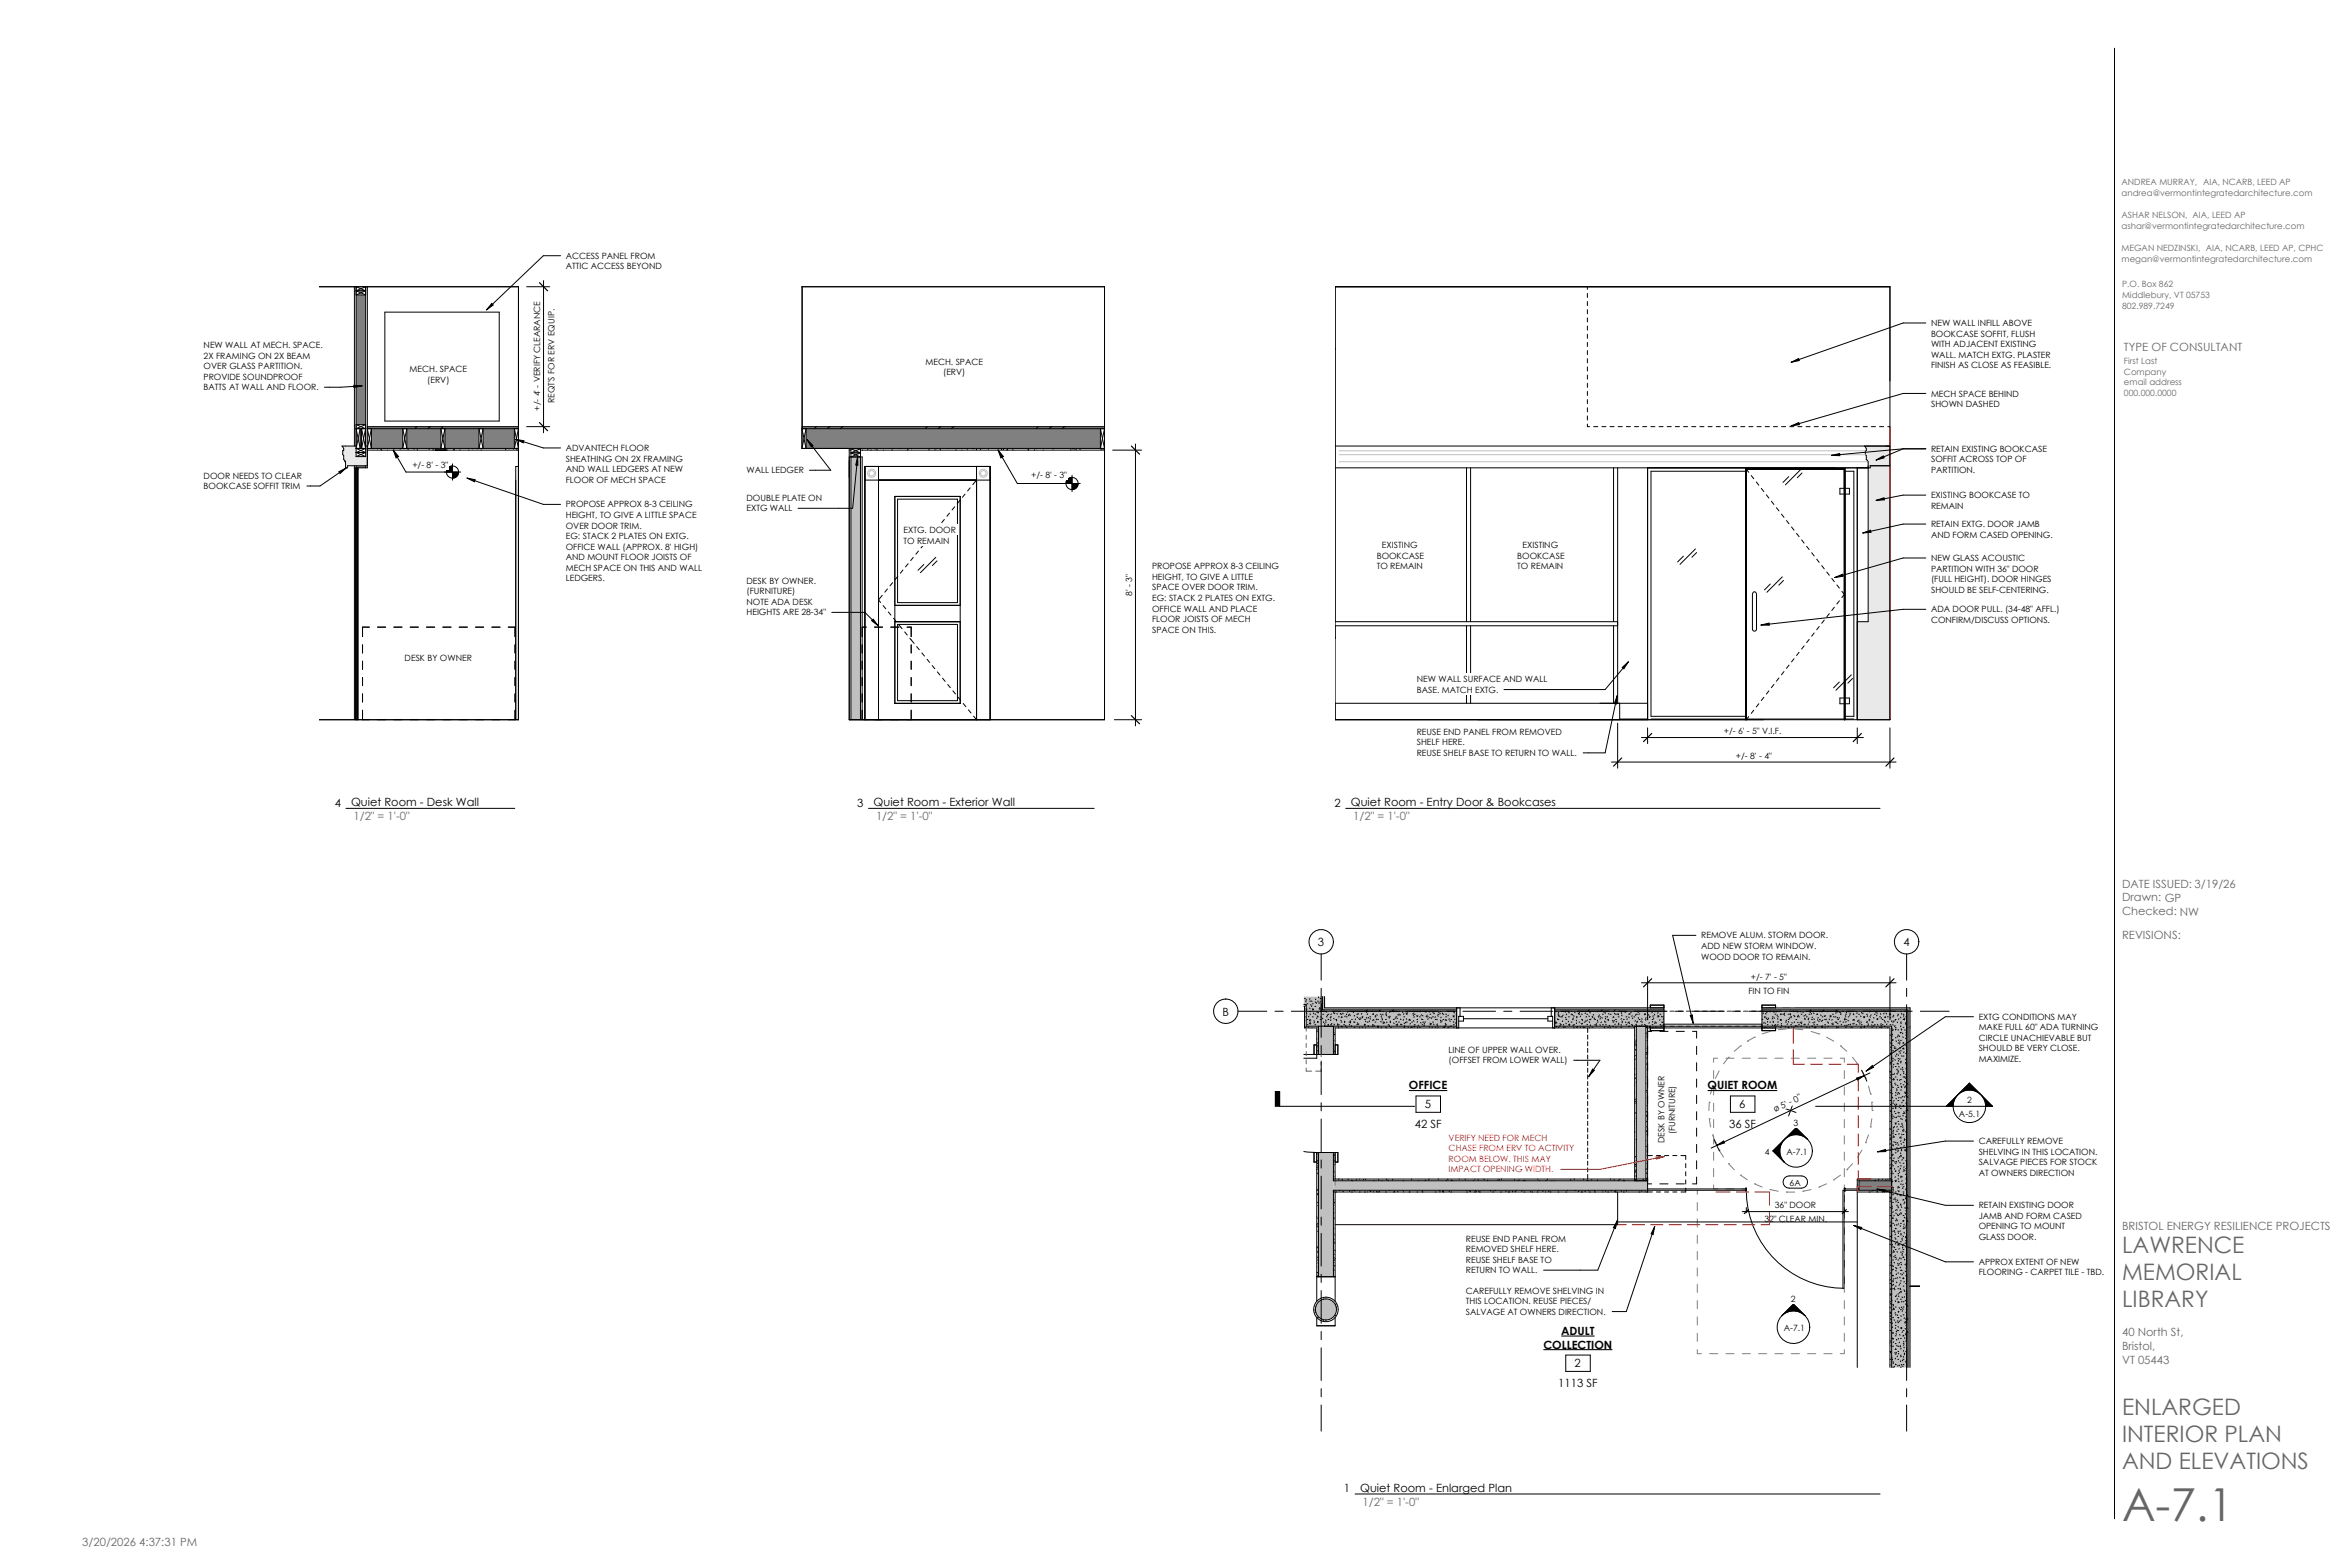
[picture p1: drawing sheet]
<svg xmlns="http://www.w3.org/2000/svg" width="914mm" height="610mm" viewBox="0 0 914 610" stroke-linecap="round" stroke-linejoin="round" font-family="sans-serif">
<defs><g id="words">
<text font-size="17.7" fill="#666" x="825.7" y="591.7">A-7.1</text>
<g font-size="8.8" fill="#666">
<text x="825.7" y="487.6">LAWRENCE</text>
<text x="825.7" y="498.1">MEMORIAL</text>
<text x="825.7" y="508.6">LIBRARY</text>
<text x="825.7" y="550.6">ENLARGED</text>
<text x="825.7" y="561.1">INTERIOR PLAN</text>
<text x="825.7" y="571.5">AND ELEVATIONS</text>
</g>
<g font-size="4.4" fill="#666">
<text x="826.5" y="136.5">TYPE OF CONSULTANT</text>
<text x="137.5" y="319">1/2&quot; = 1'-0&quot;</text>
<text x="340.9" y="319">1/2&quot; = 1'-0&quot;</text>
<text x="526.5" y="319">1/2&quot; = 1'-0&quot;</text>
<text x="825.7" y="345.6">DATE ISSUED:</text>
<text x="853.9" y="345.6">3/19/26</text>
<text x="825.7" y="350.7">Drawn:</text>
<text x="842.3" y="350.9">GP</text>
<text x="825.7" y="356.1">Checked:</text>
<text x="848.2" y="356.2">NW</text>
<text x="825.7" y="365.2">REVISIONS:</text>
<text x="825.7" y="478.6">BRISTOL ENERGY RESILIENCE PROJECTS</text>
<text x="825.7" y="519.8">40 North St,</text>
<text x="825.7" y="525.2">Bristol,</text>
<text x="825.7" y="530.5">VT 05443</text>
<text x="530.2" y="585.8">1/2&quot; = 1'-0&quot;</text>
<text x="32" y="601.4">3/20/2026 4:37:31 PM</text>
</g>
<g font-size="4.4">
<text x="130.3" y="313.9">4</text>
<text x="136.6" y="313.7">Quiet Room - Desk Wall</text>
<text x="333.6" y="313.9">3</text>
<text x="339.9" y="313.7">Quiet Room - Exterior Wall</text>
<text x="519.3" y="313.9">2</text>
<text x="525.6" y="313.7">Quiet Room - Entry Door &amp; Bookcases</text>
<text x="512.8" y="368.2">3</text>
<text x="740.6" y="368.2">4</text>
<text x="475.7" y="395.2">B</text>
<text x="548.2" y="423.9">OFFICE</text>
<text x="664.5" y="423.9">QUIET ROOM</text>
<text x="554.4" y="431.2">5</text>
<text x="676.8" y="431.2">6</text>
<text x="550.5" y="438.8">42 SF</text>
<text x="672.8" y="438.8">36 SF</text>
<text x="607.5" y="519.4">ADULT</text>
<text x="600.5" y="524.7">COLLECTION</text>
<text x="612.7" y="532">2</text>
<text x="606.3" y="539.6">1113 SF</text>
<text x="522.9" y="580.6">1</text>
<text x="529.2" y="580.5">Quiet Room - Enlarged Plan</text>
</g>
<g font-size="3.4" fill="#666">
<text x="825.5" y="72">ANDREA MURRAY,</text>
<text x="857.2" y="72">AIA, NCARB, LEED AP</text>
<text x="825.5" y="76.4">andrea@vermontintegratedarchitecture.com</text>
<text x="825.5" y="84.8">ASHAR NELSON,</text>
<text x="825.5" y="89.1">ashar@vermontintegratedarchitecture.com</text>
<text x="853.1" y="84.8">AIA, LEED AP</text>
<text x="825.5" y="97.6">MEGAN NEDZINSKI,</text>
<text x="825.5" y="101.8">megan@vermontintegratedarchitecture.com</text>
<text x="858.3" y="97.6">AIA, NCARB, LEED AP, CPHC</text>
<text x="825.7" y="111.8">P.O. Box 862</text>
<text x="825.7" y="116">Middlebury, VT 05753</text>
<text x="825.7" y="120.1">802.989.7249</text>
<text x="826.5" y="141.8">First Last</text>
<text x="826.5" y="145.9">Company</text>
<text x="826.5" y="150">email address</text>
<text x="826.5" y="154.1">000.000.0000</text>
</g>
<g font-size="3.4">
<text x="220.2" y="100.7">ACCESS PANEL FROM</text>
<text x="220.2" y="104.8">ATTIC ACCESS BEYOND</text>
<text x="751.4" y="126.9">NEW WALL INFILL ABOVE</text>
<text x="751.4" y="131">BOOKCASE SOFFIT, FLUSH</text>
<text x="79.2" y="135.4">NEW WALL AT MECH. SPACE.</text>
<text x="751.4" y="135.1">WITH ADJACENT EXISTING</text>
<text x="79.2" y="139.5">2X FRAMING ON 2X BEAM</text>
<text x="79.2" y="143.6">OVER GLASS PARTITION.</text>
<text x="360.1" y="141.9">MECH. SPACE</text>
<text x="751.4" y="139.2">WALL. MATCH EXTG. PLASTER</text>
<text x="751.4" y="143.3">FINISH AS CLOSE AS FEASIBLE.</text>
<text x="79.2" y="147.7">PROVIDE SOUNDPROOF</text>
<text x="159.4" y="144.8">MECH. SPACE</text>
<text x="166.3" y="148.9">(ERV)</text>
<text x="367" y="146">(ERV)</text>
<text x="79.2" y="151.9">BATTS AT WALL AND FLOOR.</text>
<text x="751.4" y="154.3">MECH SPACE BEHIND</text>
<text x="210.2" y="159.8" transform="rotate(-90 210.2 159.8)">+/- 4' - VERIFY CLEARANCE</text>
<text x="215.7" y="156.9" transform="rotate(-90 215.7 156.9)">REQT'S FOR ERV EQUIP.</text>
<text x="751.4" y="158.4">SHOWN DASHED</text>
<text x="220.2" y="175.5">ADVANTECH FLOOR</text>
<text x="220.2" y="179.6">SHEATHING ON 2X FRAMING</text>
<text x="751.4" y="175.8">RETAIN EXISTING BOOKCASE</text>
<text x="751.4" y="179.9">SOFFIT ACROSS TOP OF</text>
<text x="160.5" y="182.1">+/- 8' - 3&quot;</text>
<text x="220.2" y="183.7">AND WALL LEDGERS AT NEW</text>
<text x="290.5" y="184.2">WALL LEDGER</text>
<text x="751.4" y="184">PARTITION.</text>
<text x="79.2" y="186.2">DOOR NEEDS TO CLEAR</text>
<text x="79.2" y="190.3">BOOKCASE SOFFIT TRIM</text>
<text x="220.2" y="187.8">FLOOR OF MECH SPACE</text>
<text x="401.2" y="186">+/- 8' - 3&quot;</text>
<text x="220.2" y="197.4">PROPOSE APPROX 8-3 CEILING</text>
<text x="290.5" y="194.8">DOUBLE PLATE ON</text>
<text x="751.4" y="193.8">EXISTING BOOKCASE TO</text>
<text x="751.4" y="197.9">REMAIN</text>
<text x="220.2" y="201.5">HEIGHT, TO GIVE A LITTLE SPACE</text>
<text x="290.5" y="199">EXTG WALL</text>
<text x="220.2" y="205.7">OVER DOOR TRIM.</text>
<text x="220.2" y="209.8">EG: STACK 2 PLATES ON EXTG.</text>
<text x="351.6" y="207.4">EXTG. DOOR</text>
<text x="751.4" y="205.1">RETAIN EXTG. DOOR JAMB</text>
<text x="751.4" y="209.2">AND FORM CASED OPENING.</text>
<text x="220.2" y="213.9">OFFICE WALL (APPROX. 8' HIGH)</text>
<text x="351.6" y="211.5">TO REMAIN</text>
<text x="537.7" y="213.4">EXISTING</text>
<text x="592.4" y="213.4">EXISTING</text>
<text x="220.2" y="218">AND MOUNT FLOOR JOISTS OF</text>
<text x="448.3" y="221.5">PROPOSE APPROX 8-3 CEILING</text>
<text x="535.7" y="217.5">BOOKCASE</text>
<text x="535.7" y="221.6">TO REMAIN</text>
<text x="590.4" y="217.5">BOOKCASE</text>
<text x="590.4" y="221.6">TO REMAIN</text>
<text x="751.4" y="218.3">NEW GLASS ACOUSTIC</text>
<text x="220.2" y="222.1">MECH SPACE ON THIS AND WALL</text>
<text x="220.2" y="226.2">LEDGERS.</text>
<text x="290.5" y="227.1">DESK BY OWNER.</text>
<text x="448.3" y="225.6">HEIGHT, TO GIVE A LITTLE</text>
<text x="751.4" y="222.4">PARTITION WITH 36&quot; DOOR</text>
<text x="751.4" y="226.5">(FULL HEIGHT). DOOR HINGES</text>
<text x="290.5" y="231.2">(FURNITURE)</text>
<text x="440.6" y="231.8" transform="rotate(-90 440.6 231.8)">8' - 3&quot;</text>
<text x="448.3" y="229.7">SPACE OVER DOOR TRIM.</text>
<text x="448.3" y="233.8">EG: STACK 2 PLATES ON EXTG.</text>
<text x="751.4" y="230.6">SHOULD BE SELF-CENTERING.</text>
<text x="290.5" y="235.3">NOTE ADA DESK</text>
<text x="290.5" y="239.5">HEIGHTS ARE 28-34&quot;</text>
<text x="448.3" y="237.9">OFFICE WALL AND PLACE</text>
<text x="751.4" y="238.3">ADA DOOR PULL. (34-48&quot; AFFL.)</text>
<text x="448.3" y="242">FLOOR JOISTS OF MECH</text>
<text x="751.4" y="242.4">CONFIRM/DISCUSS OPTIONS.</text>
<text x="448.3" y="246.1">SPACE ON THIS.</text>
<text x="157.5" y="257.1">DESK BY OWNER</text>
<text x="551.3" y="265.4">NEW WALL SURFACE AND WALL</text>
<text x="551.3" y="269.5">BASE. MATCH EXTG.</text>
<text x="551.3" y="285.9">REUSE END PANEL FROM REMOVED</text>
<text x="670.8" y="285.7">+/- 6' - 5&quot; V.I.F.</text>
<text x="551.3" y="290">SHELF HERE.</text>
<text x="551.3" y="294.1">REUSE SHELF BASE TO RETURN TO WALL.</text>
<text x="675.5" y="295.2">+/- 8' - 4&quot;</text>
<text x="661.9" y="365.1">REMOVE ALUM. STORM DOOR.</text>
<text x="661.9" y="369.2">ADD NEW STORM WINDOW.</text>
<text x="661.9" y="373.3">WOOD DOOR TO REMAIN.</text>
<text x="681.3" y="381.1">+/- 7' - 5&quot;</text>
<text x="680.3" y="386.6">FIN TO FIN</text>
<text x="769.9" y="396.8">EXTG CONDITIONS MAY</text>
<text x="769.9" y="400.9">MAKE FULL 60&quot; ADA TURNING</text>
<text x="769.9" y="405">CIRCLE UNACHIEVABLE BUT</text>
<text x="563.7" y="409.6">LINE OF UPPER WALL OVER.</text>
<text x="563.7" y="413.7">(OFFSET FROM LOWER WALL)</text>
<text x="769.9" y="409.1">SHOULD BE VERY CLOSE.</text>
<text x="769.9" y="413.2">MAXIMIZE.</text>
<text x="765.4" y="429.3">2</text>
<text x="690.7" y="432.7" transform="rotate(-25 690.7 432.7)">ø 5' - 0&quot;</text>
<text x="697.8" y="438">3</text>
<text x="762.2" y="434.5">A-5.1</text>
<text x="651.8" y="441.3" transform="rotate(-90 651.8 441.3)">(FURNITURE)</text>
<text x="647.7" y="444.8" transform="rotate(-90 647.7 444.8)">DESK BY OWNER</text>
<text x="686.7" y="449.3">4</text>
<text x="695.1" y="449.4">A-7.1</text>
<text x="769.9" y="445.2">CAREFULLY REMOVE</text>
<text x="769.9" y="449.3">SHELVING IN THIS LOCATION.</text>
<text x="769.9" y="453.4">SALVAGE PIECES FOR STOCK</text>
<text x="696.4" y="461.4">6A</text>
<text x="769.9" y="457.5">AT OWNERS DIRECTION</text>
<text x="690.6" y="470.1">36&quot; DOOR</text>
<text x="769.9" y="470.2">RETAIN EXISTING DOOR</text>
<text x="686.5" y="475.6">32&quot; CLEAR MIN.</text>
<text x="769.9" y="474.3">JAMB AND FORM CASED</text>
<text x="769.9" y="478.4">OPENING TO MOUNT</text>
<text x="570.4" y="483.1">REUSE END PANEL FROM</text>
<text x="769.9" y="482.5">GLASS DOOR.</text>
<text x="570.4" y="487.2">REMOVED SHELF HERE.</text>
<text x="570.4" y="491.3">REUSE SHELF BASE TO</text>
<text x="570.4" y="495.4">RETURN TO WALL.</text>
<text x="769.9" y="492.1">APPROX EXTENT OF NEW</text>
<text x="769.9" y="496.3">FLOORING - CARPET TILE - TBD.</text>
<text x="570.4" y="503.3">CAREFULLY REMOVE SHELVING IN</text>
<text x="570.4" y="507.4">THIS LOCATION. REUSE PIECES/</text>
<text x="696.8" y="506.5">2</text>
<text x="570.4" y="511.5">SALVAGE AT OWNERS DIRECTION.</text>
<text x="694.1" y="518">A-7.1</text>
</g>
<g font-size="3.4" fill="#f00">
<text x="563.7" y="443.9">VERIFY NEED FOR MECH</text>
<text x="563.7" y="448">CHASE FROM ERV TO ACTIVITY</text>
<text x="563.7" y="452.1">ROOM BELOW. THIS MAY</text>
<text x="563.7" y="456.2">IMPACT OPENING WIDTH.</text>
</g>
</g></defs>
<path d="M507.3 387.8h1v3h-1z" fill="#c0c0c0"/>
<path d="M507.6 390.8h.7v9.1h-.7z" fill="#fff"/>
<g fill="#c0c0c0">
<path d="M514.6 387.8h.8v5.1h-.8z"/>
<path d="M514.1 387.8h.5v5.7h-.5z"/>
<path d="M508.3 387.8h5.8v11.5h-5.8z"/>
</g>
<path d="M641.1 399.3v.6h6.3v-.6zM685.6 399.3v.6h50.4v-.6zM508.3 399.3v.6h4.7v-.6zM518.8 399.3v.6h48v-.6zM604.9 399.3v.6h31.2v-.6z" fill="#fff"/>
<g fill="#c0c0c0">
<path d="M604.9 392.1v.8h42.5v-.8zM685.6 392.1v.8h57.6v-.8zM515.4 392.1v.8h51.4v-.8z"/>
<path d="M685.6 392.9v.6h56.8v-.6zM604.9 392.9v.6h42.5v-.6zM514.6 392.9v.6h52.2v-.6z"/>
<path d="M514.1 393.5v5.8h52.7v-5.8zM685.6 393.5v5.8h56.3v-5.8zM604.9 393.5v5.8h42.5v-5.8z"/>
</g>
<path d="M735.4 463.8v68.2h.6v-68.2zM735.4 399.9v58.8h.6v-58.8z" fill="#fff"/>
<g fill="#c0c0c0">
<path d="M742.4 392.9h.8v139.1h-.8z"/>
<path d="M741.9 393.5h.5v138.5h-.5z"/>
<path d="M736 399.3h5.9v132.7h-5.9z"/>
</g>
<path d="M511.2 509.5a4.8 4.8 0 0 0 9.5 0 4.8 4.8 0 0 0-9.5 0zM511.8 509.5a4.1 4.1 0 0 1 8.2 0 4.1 4.1 0 0 1-8.2 0z" fill="#fff"/>
<circle cx="515.9" cy="509.5" r="4.1" fill="#c0c0c0"/>
<g fill="#fff">
<path d="M512.4 448.4v48.4h.6v-48.4zM512.4 399.9v10.4h.6v-10.4z"/>
<path d="M518.8 463.8v33h.7v-33zM518.8 448.4v10.3h.7v-10.3zM518.8 399.9v10.4h.7v-10.4z"/>
</g>
<path d="M513 448.4v48.4h5.8v-48.4zM513 399.3v11h5.8v-11z" fill="#c0c0c0"/>
<g fill="#fff">
<path d="M640.4 399.3h.7v60.1h-.7z"/>
<path d="M636.1 399.3h.6v60.1h-.6z"/>
</g>
<path d="M636.7 399.3h3.7v60.1h-3.7z" fill="#c0c0c0"/>
<g fill="#fff">
<path d="M518.8 463.1h122.3v.7h-122.3z"/>
<path d="M518.8 458.7h122.3v.7h-122.3z"/>
</g>
<path d="M518.8 459.4h122.3v3.7h-122.3z" fill="#c0c0c0"/>
<g fill="#fff">
<path d="M722.7 459.4h.6v3.7h12.7v.7h-13.3z"/>
<path d="M722.7 458.7h13.3v.7h-13.3z"/>
</g>
<path d="M723.3 459.4h12.7v3.7h-12.7z" fill="#808080"/>
<g fill="none" stroke="#000" stroke-width=".39">
<path d="M507.3 391.5h.3v8.4h4.8v11.8h-5.1M507.3 390.8h1v8.5h58.5M507.6 388.5h.3M507.6 392.6h.3M507.6 395.6h.3M507.6 399.7h.3M507.6 396.9l.2 .3M508.1 389.6l.1 .2M508.2 399.4l-.2 .3M508.2 391.2l-.2 .3M508.3 388.9l-.1 .3M508.3 394.1l.2 .3"/>
<path d="M508.6 392.6l-.2 .3M508.6 390.5h.3M508.6 396.7h.3M508.6 398.7h.3M509.1 399.5l.2 .3M509.3 395.4l-.2 .2M509.5 398.1l.2 .3M509.6 392.2l.2 .3M509.6 389.5h.3M509.6 393.6h.3M509.6 397.7h.3M509.7 396.7l-.2 .3"/>
<path d="M509.7 388.5l-.2 .3M509.7 394.5l.2 .3M509.9 396.7l.1 .3M510 390.8l.1 .3M510 398.1l-.1 .3M510.3 389.4l.2 .3M510.5 391.3l-.2 .3M510.5 399.9h.1M510.6 392.6l.6 .3M510.6 395.6h.4M510.6 390.5h.4M510.8 392.7l-.1 .3"/>
<path d="M511.2 394.1l-.2 .3M511.3 397.1l.1 .3M511.4 397.8l-.1 .3M511.6 391.6h.4M511.6 394.6h.4M511.6 398.7h.4M511.7 389.8l.2 .3M512 388.7l-.2 .3M512.4 390.1l-.2 .3M512.5 396l-.2 .3M512.5 395.2l.2 .3M512.6 393.7l-.2 .3"/>
<path d="M512.6 397.5l.2 .3M512.7 395.6h.3M512.7 389.5h.3M512.8 399.8l.1 .2M512.8 397.4l-.1 .3h.3M512.9 393.8l.1 .3M513 387.9l.1 .3M513 399.3v11M513.1 390.2l.2 .3M513.3 392.4l.1 .3M513.6 392l-.2 .3M513.7 388.5h.3"/>
<path d="M513.7 392.6h.3M513.7 396.7h.3M513.7 389.7l-.1 .3M513.9 395.6l.2 .3M514 393.4l-.2 .3M514.1 390.5l.5 .5M514.1 387.8v5.7h52.7M514.6 387.8v5.1h52.2M514.7 394.6h.3M514.7 396.1l-.1 .3M515.1 397.5l-.2 .3M515.4 387.8v4.3h132"/>
<path d="M515.4 398.2l.2 .3M515.5 398.9l-.2 .3M515.7 393.6h.3M515.7 397.7h.3M515.8 396.8l.2 .3M516.2 395.5l.1 .2M516.2 393.5l-.1 .3M516.6 394.9l-.1 .3M516.7 394.6h.4M516.7 396.7h.4M516.8 398.6l.2 .3M516.9 398.5l-.2 .3"/>
<path d="M517.6 395.8l.1 .3M517.7 395.6h.4M517.7 398.7h.4M517.9 396.8l-.2 .3M518 394.5l-.2 .3M518.2 398.2l-.1 .3M518.8 393.6h.3M518.8 393.9l.2 .3M518.8 399.7h.3M518.8 399.3v11M518.9 396.2l.2 .3M519.1 398.5l.2 .3"/>
<path d="M519.4 394.1l-.2 .3M519.8 396.7h.3M520.1 396.9l-.1 .3M520.2 394.3l.2 .3M520.5 398.8l.1 .3M520.5 398.3l-.1 .3M520.8 395.6h.3M520.8 393.6h.3M520.8 398.7h.3M520.9 399.7l-.1 .2M521.7 394.3l-.2 .3M521.7 396.9l.2 .3"/>
<path d="M521.8 394.6h.4M521.8 397.7h.4M521.9 399.2l.1 .3M522 395.7l-.1 .3M522.1 395.6l.2 .2M522.3 399.3l-.2 .3M522.5 394.2l.1 .3M522.8 398.7h.4M523.1 397.3v.6M523.4 395.3l-.1 .3M523.7 399l-.2 .2M523.9 395.6h.3"/>
<path d="M523.9 399.7h.3M523.9 394.5l.1 .3M524.5 393.5l-.2 .3M524.8 394.9l-.1 .3M524.9 394.6h.3M524.9 397.7h.3M525 398.6l.2 .3M525.2 394.9l.2 .3M525.4 397.2l.2 .3M525.6 397.7l-.2 .3M525.9 393.6h.3M525.9 396.7h.3"/>
<path d="M525.9 399.1l-.1 .3M526.7 393.7l-.1 .3M526.8 397.5l.1 .3M526.9 399.7h.3M526.9 397.7h.3M527.1 395.1l-.2 .3M527.5 396.4l-.2 .3M527.9 394.6h.4M527.9 398.7h.4M528 395.7l.2 .2M528.2 397.9l.1 .3M528.4 394.3l.2 .3"/>
<path d="M528.7 398.3l-.1 .3M528.9 396.1l-.2 .3M528.9 393.6h.4M528.9 396.7h.4M529.1 399.7l-.1 .2M529.4 396l.2 .3M529.9 394.3l-.2 .3M530 395.6h.3M530 399.7h.3M530.2 395.7l-.1 .3M530.3 393.5h.1M531 396.7h.3"/>
<path d="M531 398.5l-.2 .3M531.3 398.7h-.3l.1 .3M531.3 397.3l.2 .3M531.4 399.9h-.1M531.6 393.6l.1 .3M531.7 395.9l.2 .3M532 393.6h.3M532 397.7h.3M532 392.9l-.5 .6M532.1 394.5l-.1 .2M532.3 399l.2 .3M532.5 395.8l-.2 .3"/>
<path d="M532.9 397.2l-.2 .3M533 395.6h.3M533.1 396.3l.1 .3M533.9 393.5h.1M534 394.6h.4M534 398.7h.4M534.1 399.1l-.1 .3M534.3 396.9l-.2 .2M534.3 394.4l.2 .3M534.5 396.6l.1 .3M534.6 398.9l.2 .3M535 395.6h.4"/>
<path d="M535 397.7h.4M535.3 395.1l-.2 .3M535.7 396.5l-.2 .3M535.7 394.7l.2 .3M536 399.3h.1M536 399.3l.2 .3M536.1 399.7h.3M536.1 396.7h.3M536.4 399.3l-.2 .3M537.1 394.6h.3M537.1 392.9l-.5 .6M537.2 397.4l.2 .3"/>
<path d="M537.4 399.6l.1 .3M537.6 395.2l-.2 .3M537.6 396l.2 .3M537.9 396.6l-.1 .3M538 394.6l.2 .3M538.1 393.6h.3M538.1 397.7h.3M538.3 398l-.2 .3M538.6 397.7l.2 .3M539.1 399.7h.3M539.1 394.6h.3M539.1 396.7h.3"/>
<path d="M539.4 395l.1 .3M539.5 394l-.2 .3M539.6 399.9h-.1M539.7 397.6l-.2 .3M540.1 395.6h.4M540.1 398.7h.4M540.5 399l.2 .3M540.7 395.9l-.2 .3M540.8 395.3l.1 .3M540.9 393.6l-.2 .3M540.9 397.6l.2 .3M541.1 397.3l-.2 .3"/>
<path d="M541.1 399.7h.4M541.1 393.6h.4M542 393.5l.2 .2M542.1 393.5h.1M542.2 396.7h.3M542.2 392.9l-.5 .6M542.3 398l.2 .3M543 396l-.2 .3M543.2 395.6h.3M543.2 393.6h.3M543.2 398.7h.3M543.4 397.4l-.2 .3"/>
<path d="M543.5 396.1l.2 .3M543.7 398.4l.2 .2M543.7 398.8l-.1 .3M543.9 394.7l.2 .3M544.2 394.6h.3M544.2 397.7h.3M544.4 393.5l.1 .1M544.5 393.5l-.2 .2M544.9 394.8l-.2 .3M544.9 396.5l.2 .3M545.1 398.4l-.1 .3M545.2 398.7h.3"/>
<path d="M545.7 393.7l.1 .3M546.1 396.7l-.1 .2M546.2 395.6h.4M546.2 399.7h.4M546.3 394.4l-.2 .3M546.5 399.1l.1 .3M546.5 398l-.2 .3M546.8 397.7l.2 .3M547.1 394.1l.1 .2M547.2 396.3l.2 .3M547.2 394.6h.4M547.2 397.7h.4"/>
<path d="M547.7 394l-.2 .3M547.9 399.5l.1 .3M548.3 393.6h.3M548.3 396.7l.5 .3M548.4 396.8l-.2 .3M548.8 398.2l-.2 .3M549.2 399.6l-.2 .3M549.3 399.7h.3M549.3 397.7h.3M549.9 394.8l.1 .3M549.9 394.2l-.1 .2M550 397.1l.2 .3"/>
<path d="M550.1 399.3l.2 .3M550.2 393.5l.2 .2M550.3 394.6h.3M550.3 398.7h.3M550.3 395.5l-.2 .3M550.5 399.2l-.1 .3M551.2 395.2l.2 .3M551.3 393.6h.3M551.3 396.7h.3M551.5 399.7l.1 .2M551.6 397.4l-.2 .3M551.7 395.2l-.2 .3"/>
<path d="M551.9 398.8l-.1 .3M552.3 395.6h.4M552.3 399.7h.4M552.7 393.5l-.2 .2M552.8 397.8l.1 .3M553.1 394.8l-.2 .3M553.1 396.4l.6 .3M553.3 398.7h.4M553.5 395l.2 .3M553.8 397.6l-.1 .3M554.2 398.2l.1 .3M554.2 399l-.2 .3"/>
<path d="M554.4 393.6h.3M554.4 397.7h.3M554.9 395.4l.2 .3M555 393.5l-.2 .3M555.4 394.9l-.2 .3M555.4 395.6h.3M555.7 396.3l-.1 .3M556.1 399.4l.1 .3M556.2 393.5l.1 .3M556.3 395.8l.2 .3M556.4 394.6h.3M556.4 398.7h.3"/>
<path d="M556.4 398l.2 .3M557 398.2l-.2 .3M557.1 396l-.2 .2M557.4 399.6l-.2 .3M557.4 395.6h.4M557.4 397.7h.4M557.5 393.9l.2 .3M557.8 398.4l.2 .3M558.1 394.2l-.1 .3M558.4 399.7h.4M558.4 396.7h.4M558.5 395.6l-.2 .3"/>
<path d="M559.1 396.5l.1 .3M559.2 398.8l.2 .3M559.3 398.4l-.2 .2M559.4 395.1l.2 .3M559.5 394.6h.3M559.6 399.7l-.1 .2M559.8 393.7l.2 .3M560.4 394.3l-.2 .3M560.5 396.9l.1 .3M560.5 393.6h.3M560.5 397.7h.3M560.8 395.7l-.2 .3"/>
<path d="M561.1 397.1l-.1 .3M561.2 394.1l.2 .3M561.5 399.7h.3M561.5 394.6h.3M561.5 396.7h.3M562 399.5l.2 .3M562.4 398.1l.1 .3M562.4 399l-.2 .3M562.5 395.6h.3M562.5 398.7h.3M562.5 396.7l-.1 .3M562.6 394.5l.2 .3"/>
<path d="M562.7 396.8l.2 .2M563.4 399.9h.1M563.5 399.7h.4M563.5 393.6h.4M563.6 395l-.2 .3M563.9 396.4l-.1 .3M564.1 397.1l.2 .3M564.5 396.7h.4M564.7 399.1l-.2 .3M565.4 395.2l.1 .3M565.5 397.5l.2 .3M565.6 395.6h.3"/>
<path d="M565.6 393.6h.3M565.6 398.7h.3M565.6 399.8l.1 .1M565.7 393.8l.2 .3M565.8 395.1l-.1 .3M566.2 396.5l-.2 .3M566.6 394.6h.2M566.6 397.7h.2M566.6 397.9l-.2 .3M566.8 395.6v.1M566.8 392.1v7.8M567.6 397.3h1.8v-1.9h-1.8v4.5"/>
<path d="M568.1 392.1v3.3M569.4 396.4h32.9M603.6 392.1v3.3M604.1 397.3h-1.8v-1.9h1.8v4.5M604.9 392.1v7.8M604.9 399.3h131.1v132.7M604.9 392.9h42.5M604.9 393.5h42.5M605.2 393.6h.4M605.2 397.7h.4M605.3 397.9l-.2 .3M605.6 397.8l.2 .3"/>
<path d="M605.7 399.3l-.2 .3M606 396.4l.2 .3M606.2 399.7h.4M606.2 394.6h.4M606.2 396.7h.4M606.4 395.1l.1 .2M606.5 393.9l-.2 .3M606.8 395.3l-.1 .3M607 398.2l.2 .3M607.1 398.9l-.2 .3M607.3 395.6h.3M607.3 398.7h.3"/>
<path d="M607.8 395.4l.1 .3M608.1 397.2l-.2 .3M608.2 394.9l-.1 .3M608.3 399.7h.3M608.3 393.6h.3M608.5 398.6l-.2 .3M608.9 399.5l.2 .2M609 393.5l.2 .3M609.2 395.8l.1 .3M609.3 398.1l.2 .3M609.3 396.7h.3M609.6 394.5l-.2 .3"/>
<path d="M610.3 395.6h.3M610.3 393.6h.3M610.3 398.7h.3M610.4 397.3l-.2 .3M610.4 393.9l.2 .3M610.7 398.4l.1 .3M610.7 398.7l-.1 .3M611.3 394.6h.4M611.3 397.7h.4M611.4 393.5l-.1 .1M611.9 394.7l-.2 .3M611.9 396.5l.2 .3"/>
<path d="M612.1 398.8l.1 .3M612.3 396.1l-.2 .3M612.3 395.2l.2 .2M612.3 398.7h.4M612.5 399.7l-.1 .2M612.7 393.8l.1 .3M613.3 396.9l.2 .3M613.4 395.6h.3M613.4 399.7h.3M613.5 398l-.2 .3M613.6 395.7l-.1 .3M613.9 399.4l-.2 .2"/>
<path d="M614.1 394.1l.1 .3M614.4 394.6h.3M614.4 397.7h.3M614.7 393.9l-.2 .3M614.8 399.6l.2 .2M615 395.3l-.1 .3M615.2 398.2l.2 .3M615.4 393.6h.3M615.4 396.7h.3M615.5 394.5l.1 .3M615.6 396.8l.2 .3M615.8 398.1l-.2 .3"/>
<path d="M616.1 399.5l-.1 .3M616.2 399.9h.1M616.4 399.7h.3M616.4 397.7h.3M616.9 394.1l-.1 .3M617 397.1l.1 .3M617.3 395.5l-.2 .3M617.4 394.6h.4M617.4 398.7h.4M617.7 396.9l-.2 .2M617.8 399.9v1.8M618.2 395.3l.2 .2"/>
<path d="M618.3 392.9l-.5 .6M618.4 397.5l.1 .3M618.4 393.6h.4M618.4 396.7h.4M618.5 399.8l.1 .1M618.6 393.9l.2 .3M618.9 398.7l-.1 .3M619.1 396.5l-.2 .3M619.5 395.6h.3M619.5 399.7h.3M619.6 395.6l.2 .3M620.1 394.7l-.2 .3"/>
<path d="M620.5 396.1l-.2 .3M620.5 396.7h.3M620.5 398.7h.3M621.1 398.3l.2 .3M621.2 398.9l-.2 .3M621.5 393.6h.3M621.5 397.7h.3M621.5 396.9l.2 .3M621.9 395.5l.2 .3M621.9 393.5h.1M622.3 394.9l-.1 .2M622.5 395.6h.3"/>
<path d="M622.5 398.6l.2 .3M622.7 396.2l-.1 .3M623.1 397.6l-.2 .3M623.3 395.9l.1 .2M623.4 392.9l-.5 .6M623.5 394.6h.4M623.5 398.7h.4M624.2 393.6l-.1 .3M624.3 399.5l-.1 .3M624.4 399.9h.1M624.5 397.3l-.2 .3M624.5 394l.2 .3"/>
<path d="M624.5 395.6h.4M624.5 397.7h.4M624.7 396.2l.1 .3M624.8 398.5l.2 .3M625.5 395.5l-.2 .3M625.5 393.5h.1M625.6 399.7h.3M625.6 396.7h.3M625.9 396.9l-.2 .3M625.9 394.3l.2 .3M626.2 398.9l.2 .3M626.6 394.6h.3"/>
<path d="M626.6 399.7l-.1 .2M627.4 397l.2 .3M627.6 399.2l.2 .3M627.6 393.6h.3M627.6 397.7h.3M627.8 395.6l-.2 .3M627.8 395.6l.2 .3M628.1 397l-.1 .3M628.2 394.2l.2 .3M628.5 392.9l-.5 .6M628.5 398.4l-.2 .3M628.6 399.7h.4"/>
<path d="M628.6 394.6h.4M628.6 396.7h.4M628.8 397.3l.2 .3M629.6 394.6l.2 .3M629.6 395.6h.4M629.6 398.7h.4M629.7 394.4l-.2 .3M629.9 398l-.2 .3M630.7 399.7h.3M630.7 393.6h.3M630.7 398.6l.2 .3M630.9 396.3l-.1 .3"/>
<path d="M631 394.9l.1 .3M631.1 394l-.2 .3M631.1 397.2l.2 .3M631.3 397.7l-.2 .3M631.7 396.7h.3M632.4 393.6l-.1 .3M632.5 397.6l.2 .3M632.7 395.6h.3M632.7 393.6h.3M632.7 398.7h.3M633.2 396.4l-.2 .3M633.6 397.8l-.2 .3"/>
<path d="M633.7 394.6h.3M633.7 397.7h.3M633.8 395.7l.1 .3M633.9 398l.2 .2M633.9 399.2l-.1 .3M634.1 394.3l.2 .3M634.7 393.8l-.2 .3M634.7 398.7h.4M635.1 395.2l-.2 .3M635.1 396.1l.2 .2M635.3 398.8l-.1 .3M635.7 395.6h.4"/>
<path d="M635.7 399.7h.4M636 393.5l.1 .1M636.1 399.9h-116.6v10.4M636.1 399.3v60.1M636.3 397.1l-.1 .3M636.5 394.8l-.2 .3M636.7 398.7l.1 .3M636.7 398.4l-.2 .3M636.7 399.3v60.1M636.8 394.6h.3M636.8 397.7h.3M637 397.3l.2 .3"/>
<path d="M637.3 393.7l.1 .2M637.4 395.9l.2 .3M637.8 393.6h.3M637.8 396.7h.3M637.9 394.4l-.2 .3M638.1 399.1l.1 .2M638.6 397.2l-.2 .3M638.8 397.7h.3M638.8 396.3l.2 .3M639 398.6l-.2 .3M639.6 393.5h.1M639.8 398.7h.3"/>
<path d="M640.1 394.4v.2h-.3M640.1 394.6l-.1 .2M640.2 396.7l.2 .3M640.3 398.9l.2 .3M640.4 399.3v60.1M640.5 395.9l-.2 .3M640.7 399.6l-.1 .3M640.8 393.6h.4M640.8 396.7h.4M641.1 399.9h94.3v58.8M641.1 399.3v64.5M641.4 394.8l.2 .3"/>
<path d="M641.7 399.3l.2 .3M641.8 397.8l-.2 .3M641.8 395.6h.4M641.8 399.7h.4M641.9 395.6l-.2 .3M642.1 399.2l-.1 .3M642.1 392.1v-1h5.3v9.9h-5.3v-1.1M642.9 396.7h.3M642.9 398.7h.3M642.9 393.8l-.2 .3M643 397.4l.1 .3M643.1 399.7l.2 .2"/>
<path d="M643.3 395.2l-.2 .3M643.3 396l.2 .3M643.7 394.6l.2 .3M643.9 393.6h.3M643.9 397.7h.3M644 398l-.1 .3M644.4 397.8l.1 .3M644.4 399.4l-.2 .3M644.9 395.6h.3M645.1 395l.2 .3M645.2 393.9l-.2 .3M645.6 395.3l-.2 .3"/>
<path d="M645.9 394.6h.3M645.9 398.7h.3M645.9 396.7l-.1 .3M646.3 399l.1 .3M646.5 395.4l.2 .3M646.6 397.6l.2 .3M646.9 395.6h.4M646.9 397.7h.4M647.2 398.6l-.2 .3M647.3 396.4l-.1 .2M647.4 398.5h38.2M685.6 393.6h.3"/>
<path d="M685.6 396.7h.3M685.6 392.1h57.6v139.9M685.6 392.9h56.8v139.1M685.6 393.5h56.3v138.5M686.2 394.1l-.2 .3M686.4 397.8l-.1 .3M686.6 395.6h.3M686.6 399.7h.3M686.6 395.7l.2 .3M686.8 398l.1 .3M687 394.3l.2 .3M687.4 396l-.1 .3"/>
<path d="M687.6 393.8l-.2 .2M687.6 396.7h.3M687.6 398.7h.3M687.8 397.4l-.2 .3M688 396.1l.2 .3M688.6 393.6h.4M688.6 397.7h.4M688.8 393.5l.1 .1M688.9 393.5l-.1 .2M689.5 398.7l.2 .3M689.6 395.6h.4M689.7 396.2l-.2 .3"/>
<path d="M689.9 397.3l.2 .3M690.1 397.6l-.2 .2M690.1 393.7l.2 .3M690.3 395.9l.1 .3M690.5 398.9l-.2 .3M690.7 394.6h.3M690.7 398.7h.3M690.9 392.1v-1h-5.3v9.9h5.3v-1.1M690.9 399.1l.2 .3M691.2 393.5l-.1 .3M691.6 394.9l-.2 .3M691.7 396.3l.1 .3"/>
<path d="M691.7 395.6h.3M691.7 397.7h.3M691.8 398.6l-.1 .3M692.7 399.7h.3M692.7 396.7h.3M692.9 396.8l-.2 .3M692.9 394.4l.2 .3M693 394.5l-.2 .3M693.1 396.7l.1 .3M693.2 399l.2 .2M693.2 398.2l-.1 .3M693.7 394.6h.3"/>
<path d="M694.3 394.8l.2 .3M694.4 394.2l-.2 .3M694.6 399.3l.1 .3M694.7 393.6h.4M694.7 397.7h.4M695.1 396.9l-.1 .3M695.5 398.3l-.2 .3M695.7 399.7h.4M695.7 394.6h.4M695.7 396.7h.4M695.8 397.4l.2 .3M695.9 399.7l-.1 .2"/>
<path d="M696 399.7l.1 .2M696.2 396l.2 .3M696.6 394.6l.1 .3M696.7 394.3l-.2 .3M696.8 395.6h.3M696.8 398.7h.3M697 395.7l-.1 .3M697.2 397.8l.2 .3M697.3 399.4l-.2 .2M697.8 399.7h.3M697.8 393.6h.3M698 395l.1 .3"/>
<path d="M698.3 397.6l-.2 .3M698.4 395.3l-.1 .3M698.7 399l-.2 .3M698.8 396.7h.3M699.1 399.1l.2 .2M699.4 395.4l.1 .3M699.4 393.6l-.1 .2M699.5 397.7l.2 .3M699.8 394.9l-.2 .3M699.8 395.6h.4M699.8 393.6h.4M699.8 398.7h.4"/>
<path d="M700.6 397.7l-.2 .3M700.6 393.5l.2 .3M700.8 394.6h.4M700.8 397.7h.4M700.9 398l.1 .3M700.9 399.1l-.1 .3M701.7 393.7l-.2 .3M701.9 398.7h.3M702.1 395.1l-.2 .3M702.1 396.1l.2 .3M702.3 398.4l.1 .3M702.5 396.5l-.2 .3"/>
<path d="M702.5 394.7l.2 .3M702.9 395.6h.3M702.9 399.7h.3M702.9 393.5l.1 .2M703.5 396.5l.2 .3M703.7 398.4l-.2 .3M703.8 396.1l-.1 .3M703.9 394.6h.3M703.9 397.7h.3M704.1 399.8l-.1 .1M704.3 393.7l.1 .3M704.6 392.9l-.5 .6"/>
<path d="M704.9 394.3l-.2 .3M704.9 393.6h.3M704.9 396.7h.3M705 399.2l.2 .2M705.2 395.7l-.1 .3M705.4 397.8l.2 .3M705.7 394.1l.1 .3M705.8 396.4l.2 .3M705.9 399.7h.4M705.9 397.7h.4M706 398.5l-.2 .3M706.3 399.9h.1"/>
<path d="M706.4 399.5l.2 .3M706.9 394.6h.4M706.9 398.7h.4M707.1 394.5l-.1 .3M707.2 396.7l.2 .3M707.5 395.9l-.2 .3M707.9 397.3l-.2 .2M708 393.6h.3M708 396.7h.3M708.4 394.8l.2 .3M708.6 397.1l.1 .3M708.7 399.4l.2 .3"/>
<path d="M708.8 393.5l.2 .2M708.9 393.5h.1M709 395.6h.3M709 399.7h.3M709.1 399.2l-.1 .2M709.3 396.9l-.2 .3M709.7 392.9l-.5 .6M709.8 395.2l.2 .3M710 396.7h.3M710 398.7h.3M710.1 399.8l.1 .1M710.3 395.1l-.2 .3"/>
<path d="M710.7 396.5l-.2 .3M711 393.6h.3M711 397.7h.3M711.4 397.9l.1 .3M711.4 399.3l-.2 .3M711.7 396.5l.2 .3M712 395.6h.4M712.1 395.1l.2 .3M712.6 395.3l-.2 .2M712.7 398.2l.2 .3M712.9 396.6l-.1 .3M713 394.6h.4"/>
<path d="M713 398.7h.4M713.3 398l-.2 .3M713.5 395.5l.2 .2M714.1 395.6h.3M714.1 397.7h.3M714.5 394l-.2 .3M714.6 399.9h-.1M714.6 399.5l.2 .3M714.7 397.7l-.2 .3M714.7 393.6l.2 .2M714.8 392.9l-.5 .6M714.9 395.8l.1 .3"/>
<path d="M715 398.1l.2 .3M715.1 399.7h.3M715.1 396.7h.3M715.7 395.9l-.2 .3M715.8 393.6l-.1 .3M716.1 397.3l-.2 .3M716.1 394.6h.3M716.1 393.9l.2 .3M716.4 398.5l.2 .3M717.1 393.6h.3M717.1 397.7h.3M717.1 393.5h.1"/>
<path d="M717.7 396.6l.1 .3M717.8 398.8l.2 .3M718 396l-.2 .3M718 395.2l.2 .3M718.1 399.7h.4M718.1 394.6h.4M718.1 396.7h.4M718.3 397.4l-.1 .3M718.4 393.8l.2 .3M718.7 398.8l-.1 .3M719 396.9l.2 .3M719.1 395.6h.4"/>
<path d="M719.1 398.7h.4M719.5 393.5l-.2 .2M719.8 394.2l.2 .3M719.9 394.8l-.2 .3M720.1 398.4l-.2 .3M720.2 399.7h.3M720.2 393.6h.3M720.6 399.6l.1 .3M720.9 398.2l.2 .3M721.1 396.7l-.1 .3M721.2 396.7h.3M721.2 394.5l.1 .3"/>
<path d="M721.3 394.4l-.2 .3M721.3 396.8l.2 .3M721.5 398.1l-.2 .3M722.2 395.6h.3M722.2 393.6h.3M722.2 398.7h.3M722.7 394l-.2 .3M722.7 397.2l.2 .3M723.2 394.6h.3M723.2 397.7h.3M723.4 396.8l-.2 .3M723.8 398.2l-.2 .3"/>
<path d="M724 395.3l.1 .3M724.1 397.6l.2 .2M724.1 399.6l-.1 .3M724.2 398.7h.4M724.2 399.8l.1 .1M724.3 393.9l.2 .3M724.9 394.2l-.1 .3M725.2 395.6h.4M725.2 399.7h.4M725.3 395.6l-.2 .3M725.3 395.7l.2 .2M725.5 399.2l-.1 .3"/>
<path d="M726.3 394.6h.3M726.3 397.7h.3M726.5 397.5l-.1 .3M726.7 395.2l-.2 .3M726.9 398.3l.1 .3M726.9 398.9l-.1 .2M727.2 396.9l.2 .3M727.3 396.7h.3M727.6 393.5l-.3 .1M727.6 395.5l.2 .3M727.7 393.5l-.2 .2M728.1 394.8l-.2 .3"/>
<path d="M728.3 398.7l.1 .3M728.3 399.7h.3M728.3 397.7h.3M728.8 397.6l-.2 .3M729 395.9l.2 .3M729.2 399l-.2 .3M729.3 394.6h.3M729.3 398.7h.3M730 393.6l-.2 .3M730.2 399.9h.1M730.3 394l.1 .3M730.3 393.6h.4"/>
<path d="M730.3 396.7h.4M730.3 395l-.1 .2M730.4 396.3l.2 .3 .1-.3M730.5 398.5l.2 .3M731.3 395.6h.4M731.3 399.7h.4M731.6 394.4l.2 .3M731.9 398.9l.2 .3M732 398.2l-.2 .3M732.1 396l-.2 .3M732.3 399.6l-.1 .3M732.4 396.7h.3"/>
<path d="M732.4 398.7h.3M733.1 394.2l-.1 .3M733.2 397l.1 .3M733.3 399.3h.1M733.3 399.3l.2 .3M733.4 393.6h.3M733.4 397.7h.3M733.5 395.6l-.2 .3M733.5 395.6l.2 .3M733.9 394.2l.2 .3M734.2 398.4l-.1 .3M734.4 395.6h.3"/>
<path d="M734.6 397.4l.1 .3M734.6 399.8l-.1 .1M735.3 394.6l.2 .3M735.4 394.3l-.2 .3M735.4 394.6h.4M735.4 398.7h.4M735.8 395.7l-.2 .3M736.1 397.1l-.1 .3M736.4 395.6h.4M736.4 397.7h.4M736.5 398.6l.1 .3M736.7 395l.2 .3"/>
<path d="M736.8 397.2l.2 .3M737.4 399l-.2 .3M737.5 399.7h.3M737.5 396.7h.3M737.5 396.8l-.1 .2M738.2 397.6l.2 .3M738.5 394.6h.3M738.5 395l-.1 .3M738.9 396.4l-.2 .3M739.5 395.7l.1 .3M739.5 393.6h.3M739.5 397.7h.3"/>
<path d="M739.6 398l.2 .3M739.7 399.2l-.2 .3M739.8 394.3l.2 .3M740.5 399.7h.3M740.5 394.6h.3M740.5 396.7h.3M740.8 395.1l-.2 .3M740.9 396.1l.1 .3M741.2 396.5l-.2 .3M741.5 395.6h.4M741.5 398.7h.4M741.6 397.9l-.2 .3"/>
<path d="M741.7 393.5l.1 .1M512.4 407.2l.1 .2M512.4 406.6h-1.1v3.7M512.4 401.1l.2 .3M512.4 404.2v.1M512.7 400.7h.3M512.7 406.8h.3M512.7 408.9h.3M512.8 405.6l-.2 .3M513 410.2v.1M513 407.2v.1M518.8 400.1h.1"/>
<path d="M518.8 401.7h.3M518.8 404.8h.3M519 401l-.2 .2M519.3 408.9l.1 .3M519.4 402.3l-.2 .3M519.5 406.6h1.1v3.7h-13.3M617.8 402.7v1.6M617.8 405.3v1.6M617.8 407.9v1.6M617.8 410.5v1.6M617.8 413.1v1.5M617.8 415.6v1.6"/>
<path d="M617.8 418.2v1.6M636.1 418l.1 .2M636.1 402.8h.1M636.1 413.9h.1M636.1 406.8h.1M636.1 410.9h.1M636.1 418h.1M636.1 412l.2 .2M636.1 415.7v.2M636.2 406l.2 .3M636.3 405.3l-.2 .3M636.3 408.3l.2 .3"/>
<path d="M636.4 419.4l-.2 .3M636.5 410.6l.1 .3M636.6 404.6l.1 .3M636.7 406.7l-.2 .2M640.5 409.4l.2 .3M640.6 410.1l-.2 .2M640.6 401.9l-.2 .3M640.8 413.9l.1 .3M640.8 402.8h.3M640.8 413.9h.3M640.8 404.8h.3M640.8 407.8h.3"/>
<path d="M640.8 416h.3M640.8 419h.3M640.9 411.5l-.1 .3M641 402.1l.1 .2M641 403.3l-.2 .3M641.1 401.3h1.6M645.9 401.3h3.1M652.2 401.3h3.2M658.6 401.3h1.6v2.6M660.2 407.1v3.2M660.2 413.5v3.1M660.2 419.8v3.2"/>
<path d="M735.4 417.1v.1M735.4 402.8h.4M735.4 405.8h.4M735.4 409.9h.4M735.4 413.9h.4M735.4 417h.4M735.4 419.2l.2 .3M735.4 416.7h.1M735.5 408.5l-.1 .1M735.5 413.3l.2 .3M735.6 407.3l.2 .3M735.8 409.6l.1 .3"/>
<path d="M735.8 418.1l-.2 .3M735.9 411.9l.2 .3M736 406l.2 .2M736.1 400l.2 .3M736.2 411.3l-.2 .2M736.2 402.3l.2 .3M736.2 403.1l-.1 .2M736.4 404.6l.1 .3M736.4 400.8l-.2 .3M736.4 400.7h.4M736.4 406.8h.4M736.4 408.9h.4"/>
<path d="M736.4 411.9h.4M736.4 418h.4M736.5 415l.2 .3M736.6 412.6l-.2 .3M736.6 404.4l-.2 .3M736.8 419.6l.2 .3M736.9 414l-.1 .3M737 407.7l.2 .3M737 420l-.1 .3M737.2 417.7l-.2 .3M737.3 412.3l.1 .2M737.4 407.2l-.2 .3"/>
<path d="M737.5 403.8h.3M737.5 407.8h.3M737.5 410.9h.3M737.5 415h.3M737.5 419h.3M737.5 400.4l.1 .3M737.7 408.6l-.1 .3M737.8 404.9l.1 .3M737.8 400.4l-.2 .3M738.1 417.7l.1 .3M738.1 410l-.2 .3M738.2 419.9l.2 .3"/>
<path d="M738.2 415.9l-.2 .3M738.3 413.7l-.1 .3M738.4 416.3l.2 .3M738.5 402.8h.3M738.5 405.8h.3M738.5 413.9h.3M738.5 417h.3M738.5 400.7h.3M738.5 411.9h.3M738.5 403.2l-.2 .3M738.5 410.4l.2 .2M738.6 417.3l-.2 .3"/>
<path d="M738.7 412.6l.1 .3M738.8 414.9l.2 .3M738.9 404.6l-.2 .3M738.9 409l.2 .3M739 403l.2 .3M739.1 405.3l.2 .3M739.3 406l-.2 .3M739.3 407.6l.1 .3M739.4 411.9l-.2 .3M739.4 401.6l.1 .3M739.4 418.1l.2 .2M739.5 401.7h.3"/>
<path d="M739.5 404.8h.3M739.5 408.9h.3M739.5 412.9h.3M739.5 416h.3M739.5 409.6l-.2 .3M739.7 413.3l-.1 .3M739.7 400.3l.2 .3M739.9 410.7l.2 .3M740 400.5l-.1 .3M740.2 415.3l.2 .3M740.4 403.4l.2 .3M740.4 401.9l-.2 .3"/>
<path d="M740.5 416.1l-.2 .3M740.5 405.8h.3M740.5 417h.3M740.5 410.9h.3M740.5 419h.3M740.6 405.6l-.1 .3M740.7 408l.1 .2M740.8 407.8l-.5 .4M740.8 417.5l-.1 .2M740.9 409.3l-.2 .2M741.1 400.6l.2 .3M741.2 418.8l-.2 .3"/>
<path d="M741.3 419.3l.2 .3M741.4 413.4l.2 .3M741.5 402.8h.4M741.5 409.9h.4M741.5 413.9h.4M741.5 406.8h.4M741.5 418h.4M741.6 415.6l.2 .3M741.6 412l-.1 .3M741.7 403.8l-.2 .3M741.7 417.9l.2 .3M741.8 401.6l-.2 .3"/>
<path d="M741.8 412l.1 .1M741.9 413.6l-.1 .1M741.9 405.5h.1M617.8 420.8v1.6M617.8 423.4v1.6M617.8 426v1.6M617.8 428.5v1.6M617.8 431.1v1.6M617.8 433.7v1.6M617.8 436.3v1.6M617.8 438.9v1.6M636.1 425.1h.1"/>
<path d="M636.1 436.3h.1M636.1 422.1h.1M636.1 429.2h.1M636.1 433.3h.1M636.2 428.4l.1 .2M636.3 427.6l-.1 .3M636.4 432.9l.2 .3M636.6 421l.1 .2M636.7 429l-.2 .3M636.7 435.1l-.1 .1M640.4 421.5l.1 .1M640.5 439.9l.2 .3"/>
<path d="M640.6 432.4l-.2 .3M640.6 434l.2 .3M640.6 424.2l-.1 .3M640.7 436.3l.2 .3M640.8 425.1h.3M640.8 436.3h.3M640.8 427.2h.3M640.8 430.2h.3M640.8 438.4h.3M640.9 438.5l.1 .3M641 433.8l-.2 .3M641 432.6l.1 .2"/>
<path d="M641.1 439.7l-.2 .3M641.1 426.7h.1M641.1 437.7h-.1M660.2 426.2v3.2M660.2 432.5v3.2M660.2 438.9v3.2M735.4 421.1h.4M735.4 425.1h.4M735.4 428.2h.4M735.4 432.3h.4M735.4 436.3h.4M735.4 439.4h.4"/>
<path d="M735.4 439v.1M735.6 429.7l.2 .3M735.9 432.2l-.2 .3M735.9 434.2l.1 .3M735.9 424l-.2 .3M736 421.7l-.1 .3M736.1 422.4l.1 .2M736.2 433.6l-.1 .3M736.3 425.4l-.2 .3M736.3 426.9l.2 .3M736.4 420h.4M736.4 423.1h.4"/>
<path d="M736.4 429.2h.4M736.4 431.2h.4M736.4 434.3h.4M736.6 435l-.2 .3M736.6 439.6l.2 .3M736.8 438.6l-.1 .3M737 428.2l-.2 .3M737 438.2l.2 .3M737.1 432.3l.2 .3M737.3 434.6l.1 .3M737.4 429.6l-.2 .2M737.4 436.9l.2 .2"/>
<path d="M737.4 421.4l-.2 .2M737.5 422.1h.3M737.5 426.1h.3M737.5 430.2h.3M737.5 433.3h.3M737.5 437.3h.3M737.5 430.9l.2 .3M737.6 425l.2 .3M737.7 427.3l.2 .3M737.8 430.9l-.2 .3M737.9 436.9l-.2 .3M737.9 429.5l.1 .3"/>
<path d="M738 423.6l.1 .3M738 434.6l-.2 .3M738.2 424.1l-.2 .3M738.2 438.3l-.1 .3M738.3 422.2l.2 .3M738.5 425.1h.3M738.5 428.2h.3M738.5 436.3h.3M738.5 439.4h.3M738.5 423.1h.3M738.5 434.3h.3M738.5 432.7l.2 .3"/>
<path d="M738.5 425.5l-.1 .3M738.8 437.2l.1 .3M738.9 426.9l-.2 .3M739 425.4l.1 .3M739 432.8l-.2 .3M739.1 430.6l-.1 .3M739.2 429.9l.2 .3M739.3 420.1l-.2 .3M739.4 434.2l-.2 .3M739.5 420h.3M739.5 424.1h.3M739.5 427.2h.3"/>
<path d="M739.5 431.2h.3M739.5 435.3h.3M739.5 438.4h.3M739.7 421.5l-.2 .3M739.7 422.6l.2 .3M740 435.3l.2 .3M740.1 422.9l-.2 .3M740.1 437l-.1 .3M740.2 428.8l-.2 .3M740.2 437.6l.1 .3M740.3 426.5l-.2 .3M740.3 439.9l.2 .3"/>
<path d="M740.4 433.9l.2 .3M740.5 438.4l-.2 .3M740.5 428.2h.3M740.5 439.4h.3M740.5 422.1h.3M740.5 430.2h.3M740.5 433.3h.3M740.5 428l.2 .3M740.5 430.2l-.1 .3M740.6 430.3l.2 .3M740.8 432.6l.1 .2M740.9 439.8l-.2 .3"/>
<path d="M740.9 426.6l.1 .3M741 420.7l.1 .3M741.1 423l.2 .3M741.2 425.2l.2 .3M741.3 433l-.2 .3M741.3 424.8l-.2 .3M741.4 435.7l.2 .3M741.4 422.5l-.1 .3M741.5 421.1h.4M741.5 425.1h.4M741.5 432.3h.4M741.5 436.3h.4"/>
<path d="M741.5 429.2h.4M741.6 434.4l-.1 .3M741.7 426.2l-.2 .3M741.9 436h.1M741.9 431.6l.5 .5M741.9 426.5l.5 .5M741.9 421.4l.5 .5M507.3 448l5.1 .4v57.9M512.4 451.9v.1M512.4 452.1h-1.1v-3.7h9.3v3.7h-1.1M512.4 454l.2 .3M512.5 448.9l-.1 .2"/>
<path d="M512.6 454.8l-.2 .3M512.7 451.6h.3M512.7 453.6h.3M512.7 456.7h.3M512.7 452.5l-.2 .3M512.9 456.2l-.1 .3M513 448.4v48.4M518.8 449.5h.3M518.8 455.6h.3M518.8 457.7h.3M518.8 453h.1M518.8 448.4v11h122.3"/>
<path d="M518.8 458.7h122.3M519.1 451.5l-.1 .3M519.3 449.3l-.2 .3M519.3 455.9l.2 .3M519.5 453l-.1 .2M519.5 448.4v10.3M520.9 458.7l-.1 .1M521 458.7v.1M522.3 458.9l.1 .3M524.5 458.7l.2 .3M525.9 459.1l.2 .3M526.4 459.3v.1"/>
<path d="M527.8 458.9l-.1 .3M529.1 458.7l-.1 .1M530.5 458.8l.1 .3M531.4 458.7l-.1 .3M534.6 459.3v.1M536.4 458.9l.2 .3M537.8 459.3v.1M539.7 458.7l-.2 .3M540 459.2l.2 .2M542 458.8l-.2 .3M546 459.3v.1M549.2 458.7l.1 .2"/>
<path d="M551.9 459.4h.1M554.7 459.1l-.2 .3M556.1 458.8l-.2 .3M559.6 458.7v.1M559.8 458.7v.1M562.9 459.2l-.1 .2M563.3 458.7l.1 .3M564.6 459.1l.2 .3M565.2 459.3l-.1 .1M567.8 458.7v.2M570.2 458.7l-.2 .3M573.4 459.4h-.1"/>
<path d="M573.9 458.7v.1M575.1 458.9l.2 .3M577.4 458.8l.2 .3M578.8 459.1l.1 .3M583 459l-.2 .3M583.3 458.9l.2 .3M584.3 458.7l-.1 .2M589.2 459l.2 .3M590.6 459.3l.1 .1M591.2 459.1l-.2 .2M592.9 459.2l.1 .2M593.4 459.2l-.1 .2"/>
<path d="M598.4 458.7l-.1 .2M598.8 459.3l.1 .1M601.6 459.2l-.1 .2M602 458.7l.2 .2M603.9 459.4h.1M604.8 459.4h.1M611.2 458.9l-.2 .3M612.5 458.7l-.1 .1M612.6 458.7v.1M616.1 458.7l.2 .3M617.5 459.1l.2 .3M617.8 441.5v1.6"/>
<path d="M617.8 444v1.6M617.8 446.6v1.6M617.8 449.2v1.6M617.8 451.8v1.6M617.8 454.4v1.6M617.8 457v1.7M618 459.3v.1M619.4 458.9l-.2 .3M621.7 459.1l-.2 .3M626.6 458.7h.1M626.7 458.7l.1 .1M628 458.9l.1 .3"/>
<path d="M629.9 459.1l-.2 .3M630.2 458.8l.2 .3M631.6 459.2l.2 .2M632.2 459.2l-.1 .2M636.1 440.4v.1M636.1 447.5h.1M636.1 458.7h.1M636.1 440.4h.1M636.1 444.5h.1M636.1 451.6h.1M636.1 455.6h.1M636.2 458.9l.1 .3"/>
<path d="M636.3 453l.1 .2M636.4 449.9l-.2 .3M636.4 455.2l.2 .3M636.5 455.9l-.2 .2M636.6 457.5l.1 .3M636.6 453.6l-.2 .3M636.7 451.6v.1M636.7 457.4v.1M636.7 443.2l-.1 .2M639.5 458.8l-.2 .3M640.4 445.9l.2 .3M640.4 443.9h.1"/>
<path d="M640.6 456.3l.2 .3M640.6 454.7l-.1 .3M640.8 447.5h.3M640.8 458.7h.3M640.8 441.4h.3M640.8 449.5h.3M640.8 452.6h.3M640.9 458.4l-.2 .3M641 447.9l-.1 .3M641.1 449v.1M641.1 449.6h1.8M644.5 449.6h1.6"/>
<path d="M647.7 449.6h1.6M650.9 449.6h1.6M654.1 449.6h1.8v1.5M655.9 452.7v1.6M655.9 455.9v1.6M655.9 459.1v1.6M660.2 445.3v3.1M660.2 451.6v3.2M660.2 458v2.6h-1.6M723.2 459.1l.2 .3M723.3 459.4h12.7M723.3 459.4v3.7h12.7"/>
<path d="M726.5 458.7l.1 .1M729.7 459.2l-.2 .2M731.1 458.8l-.2 .3M732.4 458.7l.1 .2M733.7 459l.2 .2M734.6 458.7v.2M735.4 441.5l.2 .3M735.4 443.4h.4M735.4 447.5h.4M735.4 450.6h.4M735.4 454.6h.4M735.4 458.7h.4"/>
<path d="M735.5 453.1l-.1 .3M735.5 444.9l-.1 .3M735.7 442.7l-.2 .3M735.7 454.3v.5M735.8 456.5l.2 .3M735.9 446.3l-.2 .3M736 458.8l.1 .3M736 458.7h-13.3v73.3M736.1 452.9l.1 .3M736.2 447l.1 .2M736.3 455.9l-.2 .3M736.3 449.2l.2 .3"/>
<path d="M736.4 440.4h.4M736.4 442.4h.4M736.4 445.5h.4M736.4 451.6h.4M736.4 453.6h.4M736.4 456.7h.4M736.4 451.5l.2 .3M736.5 459.6l-.2 .3M736.5 445.6l.2 .3M736.7 449.1l-.2 .3M736.7 440.9l-.2 .3M736.8 441.9l.1 .3"/>
<path d="M736.9 444.2l.2 .3M737 450.5l-.1 .3M737.1 442.3l-.2 .3M737.1 454.6l.2 .3M737.4 459.2l.1 .3M737.4 451.9l-.2 .3M737.5 441.4h.3M737.5 444.5h.3M737.5 448.5h.3M737.5 452.6h.3M737.5 455.6h.3M737.5 459.7h.3"/>
<path d="M737.5 457.8l-.2 .3M737.6 447.3l.1 .3M737.6 455.5l-.1 .3M737.8 445.1l-.2 .3M737.8 451.9l.2 .3M737.9 459.2l-.2 .3M738 440l.2 .3M738.2 446.5l-.2 .3M738.3 444.5l.2 .3M738.5 447.5h.3M738.5 450.6h.3M738.5 458.7h.3"/>
<path d="M738.5 445.5h.3M738.5 456.7h.3M738.6 447.9l-.2 .2M738.6 457.3l.2 .3M738.7 453.8l-.2 .3M738.8 459.6l.1 .3M738.8 451.5l-.2 .3M739 441l-.2 .3M739 455.9l.2 .3M739 455.2l-.1 .3M739.1 450l.2 .3M739.2 452.2l.2 .3"/>
<path d="M739.3 442.4l-.1 .3M739.4 454.5l.1 .3M739.5 448.6l.1 .3M739.5 442.4h.3M739.5 446.5h.3M739.5 449.5h.3M739.5 453.6h.3M739.5 457.7h.3M739.6 442.7l.1 .2M739.7 444.9l.2 .3M739.7 443.8l-.2 .3M739.8 458l-.2 .2"/>
<path d="M739.8 449.8l-.2 .2M739.8 447.2v.6M739.9 441.3l.2 .3M740 457.7l.2 .3M740.1 459.3l-.1 .3M740.2 451.1l-.2 .3M740.5 450.3l.1 .3M740.5 450.6h.3M740.5 441.4h.3M740.5 444.5h.3M740.5 452.6h.3M740.5 455.6h.3"/>
<path d="M740.7 454.9l.2 .3M740.9 453.9l-.1 .3M740.9 443l.2 .3M741 445.7l-.2 .3M741.1 443.4l-.2 .3M741.2 447.6l.2 .3M741.3 455.3l-.2 .3M741.3 447.1l-.1 .3M741.5 443.4h.4M741.5 447.5h.4M741.5 454.6h.4M741.5 458.7h.4"/>
<path d="M741.5 440.4h.4M741.5 451.6h.4M741.7 456.7l-.2 .3M741.7 440.2l.2 .3M512.4 473.5h.1M512.4 476.3l.1 .3M512.5 463l-.1 .3M512.6 464.5l.1 .3M512.6 477.1l-.2 .3M512.7 462.8h.3M512.7 464.8h.3M512.7 467.9h.3"/>
<path d="M512.7 474h.3M512.7 476h.3M512.7 479h.3M512.8 469l.2 .3M512.9 464.4l-.2 .3M518.8 463.8h124.1M518.8 466.8h.3M518.8 468.9h.3M518.8 471.9h.3M518.8 478h.3M518.9 463.2l.1 .3M518.9 470.2l-.1 .2"/>
<path d="M519.1 467.7l.2 .3M519.2 473.9l-.2 .3M519.5 463.8v42.5M521.2 463.1l.1 .2M522.5 463.4l.2 .3M525.3 463.3l-.2 .3M526.6 463.1l-.1 .1M527.1 463.2l.1 .2M532.1 463.7v.1M533 463.3l.2 .2M533.5 463.3l-.2 .3M534.4 463.6l.1 .2"/>
<path d="M535.7 463.5l-.1 .3M536.7 463.5l.1 .3M540.7 463.1l-.1 .1M542.6 463.6l.1 .2M543.9 463.5l-.1 .3M545.8 463.1l.1 .1M546.2 463.7l-.1 .1M548.5 463.7l.1 .1M553.5 463.2l-.1 .3M559.9 463.1l.1 .2M560.3 463.6l-.1 .2M561.3 463.4l.1 .3"/>
<path d="M561.7 463.2l-.1 .3M564 463.4l-.2 .2M570.5 463.1h.1M571.7 463.2l.2 .3M572.2 463.4l-.2 .3M574 463.1l.2 .3M574.5 463.5l-.2 .3M575.4 463.4l.2 .3M579.9 463.2l.2 .3M581.8 463.1l-.2 .2M585.9 463.3l.1 .3M587.2 463.6l.1 .2"/>
<path d="M588.6 463.5l-.2 .3M589.5 463.5l.2 .3M590 463.1l-.2 .3M592.3 463.2l-.2 .3M595.4 463.6l.1 .2M598.7 463.1l.1 .2M600.5 463.3l-.2 .3M601.4 463.7v.1M602.7 463.4l-.1 .3M609.9 463.1v.1M612.8 463.1l.1 .2M614.1 463.4l.2 .3"/>
<path d="M615.5 463.7l-.1 .1M616.9 463.3l-.2 .3M618.2 463.1l-.1 .2M620.5 463.1l-.1 .3M623.4 463.1h.1M623.7 463.7v.1M624.6 463.2l.2 .3M626.9 463.1l.1 .3M628.3 463.5l.1 .2M628.7 463.1l-.1 .3M629.4 475.4h93.3M629.4 463.8v12.7h-109.9"/>
<path d="M631 463.3l-.2 .3M632.8 463.2l.2 .3M638.7 463.3l.2 .3M640.1 463.7l.1 .1M641.1 462.6h38.4M641.1 460.6h1.6M644.5 463.8h1.6M645.9 460.6h3.1M647.7 463.8h1.6M650.9 463.8h1.6M652.2 460.6h3.2M655.9 462.3v1.5h-1.8"/>
<path d="M679.2 462.6l.3-.3v1.1l-.3-.3M717.6 462.6h5.1M717.9 462.6l-.3-.3v39M717.9 463.1l-.3 .3M722.7 463.8h13.3M722.7 463.1h-5.6v38.2h.5M722.7 461v.1M723.1 462.4l.1 .7M723.2 461.7h.1M728.5 463.2l-.1 .3M729.1 463.1v.1M729.7 463.1h.1"/>
<path d="M730.3 463.3l.2 .2M732.6 463.1l.2 .3M734 463.5l.1 .3M735.3 463.6l-.1 .2M735.4 463.9l.1 .3M735.4 463.8v68.2M735.4 465.8h.4M735.4 469.9h.4M735.4 472.9h.4M735.4 477h.4M735.5 466.1l.2 .3M735.5 475.5l-.1 .2"/>
<path d="M735.6 467.3l-.2 .3M735.7 476.6l.1 .3M735.9 476.9l-.2 .3M736.1 469.3l.2 .3M736.3 470l-.2 .3M736.4 461.8l-.2 .3M736.4 473.8l.2 .3M736.4 462.8h.4M736.4 464.8h.4M736.4 467.9h.4M736.4 474h.4M736.4 476h.4"/>
<path d="M736.4 479h.4M736.6 462l.2 .3M736.7 471.4l-.2 .3M736.7 463.2l-.1 .3M736.9 466.5l.2 .3M737.1 472.8l-.2 .3M737.2 478.8l-.2 .2M737.2 479.2l.2 .3M737.3 476.5l-.2 .3M737.5 463.8h.3M737.5 466.8h.3M737.5 470.9h.3"/>
<path d="M737.5 475h.3M737.5 478h.3M737.5 466l-.2 .3M737.6 477.9l.1 .3M737.7 471.9l.1 .3M737.8 474.2l.2 .3M737.8 467.4l-.1 .3M737.9 476.5l.2 .3M738 470.5l.2 .3M738.1 464.6l.2 .3M738.2 468.8l-.2 .3M738.3 466.9l.1 .3"/>
<path d="M738.3 474.7l-.2 .3M738.4 469.2l.2 .2M738.5 472.5l-.2 .2M738.5 469.9h.3M738.5 472.9h.3M738.5 461.7h.3M738.5 467.9h.3M738.5 479h.3M738.5 463.2l.2 .3M738.6 479.6l.2 .3M738.6 462l-.1 .3M738.7 476.1l-.2 .3"/>
<path d="M738.9 461.8l.2 .3M739 463.4l-.2 .3M739.1 472.3l.1 .3M739.3 476.8l.2 .3M739.4 464.8l-.2 .3M739.4 478.9l-.1 .3M739.5 470.7l-.2 .3M739.5 460.7h.3M739.5 464.8h.3M739.5 468.9h.3M739.5 471.9h.3M739.5 476h.3"/>
<path d="M739.5 465l.2 .3M739.6 468.4l-.2 .3M739.8 469.5l.2 .3M739.8 472.1l-.1 .3M740.3 462.2l.1 .3M740.4 475.2l.2-.3 .2 .3M740.5 472.9h.3M740.5 461.7h.3M740.5 463.8h.3M740.5 466.8h.3M740.5 475h.3M740.5 478h.3"/>
<path d="M740.5 460.7l-.1 .3M740.6 466.7l-.1 .3M740.7 477.2l.2 .3M740.8 464.4l-.2 .3M740.9 479.5l.1 .3M741 476.3l-.2 .2M741 473.6l.1 .2M741 468.1l-.2 .2M741.1 467.6l.1 .3M741.2 469.9l.2 .3M741.3 477.6l-.1 .3M741.3 472.2l.2 .3"/>
<path d="M741.4 466.2l.2 .3M741.5 465.8h.4M741.5 469.9h.4M741.5 477h.4M741.5 462.8h.4M741.5 474h.4M741.5 460.3l.2 .3 .2-.2M741.7 462.6l.1 .3M741.7 470.8l-.1 .3M741.8 462.6l-.2 .3M741.8 464.8l.1 .2M741.9 474.7l.5 .5"/>
<path d="M741.9 469.6l.5 .5M741.9 464.5l.5 .6M512.4 496.7h.1M512.4 496.8h7.1M512.6 485.3l-.2 .3M512.6 495l.1 .3M512.7 485.1h.3M512.7 487.2h.3M512.7 490.2h.3M512.7 496.3h.3M512.7 489.1l.1 .3M512.8 491.4l.2 .2"/>
<path d="M512.9 486.7l-.1 .3M512.9 493.6l.1 .1M513 492.7l-.1 .2M513 490.6v.1M518.8 496.8v-33.7h160.7a38.1 38.1 0 0 0 38.1 38.2M518.8 480.1h.3M518.8 483.1h.3M518.8 489.2h.3M518.8 491.2h.3M518.8 494.3h.3M518.9 493.7l.1 .3M519 487.8l.1 .3"/>
<path d="M519.1 490.1l.2 .3M519.1 482.1l-.1 .3M519.2 492.3l.2 .3M519.3 486.4l.2 .3M519.4 480.5l.1 .1M519.5 489.6l-.1 .1M519.5 483.5l-.2 .3M735.4 481.1h.4M735.4 484.1h.4M735.4 488.2h.4M735.4 492.3h.4M735.4 495.3h.4"/>
<path d="M735.4 499.4h.4M735.5 488.5l.1 .3M735.6 497.8l-.2 .3M735.9 481.1l.2 .3M736 491l-.2 .3M736 482.8l-.2 .3M736.1 480.5l-.1 .3M736.2 499.8l.1 .3M736.3 493.9l.1 .3M736.3 492.4l-.1 .3M736.4 484.2l-.2 .3M736.4 496.2l.2 .2"/>
<path d="M736.4 485.1h.4M736.4 487.2h.4M736.4 490.2h.4M736.4 496.3h.4M736.4 498.4h.4M736.5 498.4l.2 .3M736.6 492.5l.2 .3M736.7 493.8l-.2 .3M736.7 486.6l.2 .3M736.8 499.7l-.2 .3M736.9 488.8l.1 .3M737 497.4l-.2 .3"/>
<path d="M737 491.1l.2 .3M737.1 485.2l.2 .3M737.1 487l-.1 .2M737.3 481.5l.2 .3M737.5 482.1h.3M737.5 486.2h.3M737.5 489.2h.3M737.5 493.3h.3M737.5 497.3h.3M737.5 483.8l.1 .3M737.5 488.3l-.2 .3M737.5 480.1l-.1 .3"/>
<path d="M737.6 494.3l.2 .3M737.9 489.7l-.2 .3M737.9 498.8l.2 .3M738 495.7l-.2 .3M738.1 493.4l-.2 .3M738.1 486.9l.2 .3M738.3 482.9l-.2 .3M738.3 497.1l-.1 .2M738.4 491.5l.2 .3M738.5 481.1h.3M738.5 484.1l.5 .4M738.5 492.3h.3"/>
<path d="M738.5 495.3h.3M738.5 490.2h.3M738.7 484.3l-.2 .3M739 485.7l-.1 .3M739.1 499.8l-.2 .3M739.1 491.6l-.1 .3M739.2 496.9l.1 .3M739.3 489.4l-.2 .3M739.3 499.2l.2 .3M739.5 480.1h.3M739.5 483.1h.3M739.5 487.2h.3"/>
<path d="M739.5 491.2h.3M739.5 494.3h.3M739.5 498.4h.3M739.5 493l-.2 .3M739.5 495.5l.2 .3M739.6 489.6l.2 .3M739.8 491.9l.1 .2M739.8 480.3l-.2 .3M739.9 494.1l.2 .3M740 488.2l.2 .3M740.1 482.3l.2 .3M740.2 481.7l-.2 .3"/>
<path d="M740.2 495.8l-.1 .3M740.2 484.5l.2 .3M740.3 487.6l-.2 .3M740.4 486.8l.2 .3M740.4 485.3l-.2 .3M740.5 480.9l.2 .3M740.5 484.1h.3M740.5 495.3h.3M740.5 486.2h.3M740.5 489.2h.3M740.5 497.3h.3M740.6 497.3l.1 .3"/>
<path d="M740.6 497.2l-.2 .3M740.6 489l-.1 .3M741 498.6l-.2 .3M741 490l.2 .2M741.3 494.5l.2 .3M741.4 491.8l-.2 .3M741.4 483.6l-.1 .3M741.5 482.6l.2 .3M741.5 481.1h.4M741.5 488.2h.4M741.5 492.3h.4M741.5 499.4h.4"/>
<path d="M741.5 485.1h.4M741.5 496.3h.4M741.6 481.3l-.2 .3M741.8 493.2l-.2 .3M741.8 487.2l.1 .2M741.8 485l-.2 .3M511.6 509.6l.2 .3M511.6 510.6h.4M512 508.3h.1M512.4 512.6v3.2h7.1v-3.2M512.7 512.6h.3M515 513.7l-.2 .3"/>
<path d="M515 505.3l.1 .2M515.7 513.6h.3M519.6 511.7l-.1 .3M519.7 507.3l.2 .3M519.9 508.5h.2M735.4 508.7l.1 .1M735.4 503.5h.4M735.4 506.5h.4M735.4 510.6h.4M735.4 514.6h.4M735.4 517.7h.4M735.4 510.8l.2 .3"/>
<path d="M735.6 513.1l.2 .3M735.6 511.9l-.1 .3M735.7 503.7l-.2 .3M735.7 507.1l.2 .3M735.8 501.2l.2 .3M735.8 501.5l-.2 .3M735.9 503.5l.2 .3M736 513.3l-.2 .3M736 505.1l-.1 .3M736.1 505.7l.1 .3M736.2 516.2l.2 .3M736.4 514.7l-.2 .3"/>
<path d="M736.4 501.4h.4M736.4 507.5h.4M736.4 509.6h.4M736.4 512.6h.4M736.6 518.4l-.2 .3h.4M736.7 508.9l.2 .3M736.8 507.9l-.2 .3M737 513.4l.1 .3M737.2 509.3l-.2 .3M737.2 501.6l.1 .3M737.2 501.1l-.2 .3M737.4 506.1l.2 .3"/>
<path d="M737.5 500.4h.3M737.5 504.5h.3M737.5 508.5h.3M737.5 511.6h.3M737.5 515.7h.3M737.5 519.7h.3M737.5 510.7l-.1 .3M737.6 516.6l-.1 .3M737.8 518.9l.1 .3M737.8 514.3l-.2 .3M737.9 503.9l-.1 .3M738 518l-.2 .3"/>
<path d="M738.1 517.5l.2 .3M738.2 511.5l.2 .3M738.3 505.3l-.2 .2M738.4 513.8l.1 .3M738.5 503.5h.3M738.5 506.5l.5 .3M738.5 514.6h.3M738.5 517.7h.3M738.5 501.4h.3M738.5 512.6h.3M738.5 516.1l.2 .3M738.6 510.2l.2 .2"/>
<path d="M738.7 506.6l-.2 .3M738.7 504.2l.2 .3M738.8 512.6l-.2 .3M738.9 510.3l-.2 .3M739 508.8l.1 .3M739.1 502.8l.1 .3M739.1 519.2l.2 .3M739.1 514l-.1 .3M739.4 501.4l.2 .3M739.5 501.2l-.2 .3M739.5 502.4h.3M739.5 505.5h.3"/>
<path d="M739.5 509.6h.3M739.5 513.6h.3M739.5 516.7h.3M739.6 511.9l.2 .3M739.8 502.6l-.1 .3M739.9 516.5l.2 .2M739.9 516.7l-.2 .3M739.9 508.5l-.1 .3M740.1 506.3l-.2 .3M740.1 504.6l.2 .3M740.3 518.1l-.2 .3M740.3 509.9l-.2 .3"/>
<path d="M740.4 509.1l.1 .3M740.5 506.5h.3M740.5 517.7h.3M740.5 500.4h.3M740.5 508.5h.3M740.5 511.6h.3M740.5 519.7h.3M740.6 519.5l-.1 .3M740.8 501.8l.2 .3M741 512.7l-.1 .3M741.1 504.5l-.2 .3M741.1 514.6l.2 .2"/>
<path d="M741.2 502.2l-.1 .3M741.3 516.8l.1 .3M741.4 519.1l.2 .3M741.4 514.1l-.1 .3M741.5 505.9l-.2 .3M741.5 513.2l.2 .3M741.5 503.5h.4M741.5 510.6h.4M741.5 514.6h.4M741.5 507.5h.4M741.5 518.7h.4M741.6 507.2l.2 .3"/>
<path d="M741.7 509.5l.2 .2M741.8 515.5l-.2 .3M741.9 517.9l.5 .5M741.9 512.8l.5 .5M741.9 507.7l.5 .5M741.9 519.4h.1M743.2 500.5h3.9M735.4 531l.1 .1M735.4 521.8h.4M735.4 525.8h.4M735.4 528.9h.4M735.5 522.4l-.1 .1"/>
<path d="M735.7 526.1l-.2 .3M735.8 523.5l.1 .3M736 528.1l.2 .3M736.4 528.8l-.1 .3M736.4 523.8h.4M736.4 529.9h.4M736.4 531.9h.4M736.5 520.6l-.2 .3M736.8 520.7h-.4l.3 .4M736.8 530.2l-.2 .3M736.8 522l-.1 .3M737.2 531.6l-.2 .3"/>
<path d="M737.3 526.2l.1 .3M737.4 528.5l.2 .2M737.5 522.8h.3M737.5 526.8h.3M737.5 530.9h.3M737.6 530.7l.1 .3M737.6 524.8l-.2 .3M737.7 524.8l.1 .3M737.9 521.1l.2 .3M738 526.2l-.2 .3M738 523.4l.2 .3M738.3 527.6l-.1 .3"/>
<path d="M738.5 525.8h.3M738.5 528.9h.3M738.5 523.8h.3M738.6 531.2l-.2 .3M738.7 526.6l.1 .2M738.7 520.8l-.1 .3M738.9 531.1l.2 .3M739.1 522.2l-.2 .3M739.4 523.8l.2 .3M739.5 523.6l-.2 .2M739.5 520.7h.3M739.5 524.8h.3"/>
<path d="M739.5 527.9h.3M739.5 531.9h.3M739.6 529.5l-.2 .3M739.7 527.2l-.1 .3M740 530.9l-.2 .3M740.2 529.2l.2 .3M740.3 531.5l.2 .3M740.5 528.9h.3M740.5 522.8h.3M740.5 530.9h.3M740.6 527.8l.1 .3M740.7 521.9l.1 .3"/>
<path d="M740.7 525.5l-.1 .2M740.8 524.1l.2 .3M740.9 523.2l-.2 .3M740.9 526.4l.2 .3M741 520.5l.2 .3M741.1 526.8l-.2 .3M741.5 521.8h.4M741.5 525.8h.4M741.5 529.9h.4M741.6 529.6l.2 .3 .1-.3M741.9 521.4l-.2 .3"/>
<circle cx="515.9" cy="509.5" r="4.1"/>
<circle cx="515.9" cy="509.5" r="4.8"/>
</g>
<g fill="none" stroke="#646464" stroke-width=".39">
<path d="M508.3 399.9v1.3M647.4 393.5h.8M647.4 399.3h.8M649.8 393.5h1.6M649.8 399.3h1.6M653 393.5h1.6M653 399.3h1.6M656.2 393.5h1.6M656.2 399.3h1.6M659.4 393.5h1.6M659.4 399.3h1.6M662.5 393.5h1.6"/>
<path d="M662.5 399.3h1.6M665.7 393.5h1.6M665.7 399.3h1.6M668.9 393.5h1.6M668.9 399.3h1.6M672.1 393.5h1.6M672.1 399.3h1.6M675.3 393.5h1.5M675.3 399.3h1.5M678.4 393.5h1.6M678.4 399.3h1.6M681.6 393.5h1.6"/>
<path d="M681.6 399.3h1.6M684.8 393.5h.8M684.8 399.3h.8M508.3 402.8v1.6M508.3 406v1.6M508.3 409.1v1.6M508.3 412.3v1.6M508.3 415.5v1.3h2.1M514.1 410.3v.8M514.1 412.7v1.6M514.1 415.9v.9h-2.1"/>
</g>
<g fill="none" stroke="#808080" stroke-width=".39">
<path d="M685.6 392.1h1.6M690.4 392.1h3.1M696.7 392.1h1.6M666.8 416.5v3.2M668.4 411.7h-1.6v1.6M668.9 416.6l-1.4 2.9M671.6 411.7h3.1M672.6 411.4h.1M672.6 411.4l-2 2.5M677.3 406.9h.1M677.3 406.9l-2.5 2.1M677.9 411.7h3.2"/>
<path d="M679.9 405.1h.1M682.7 403.5h.1M682.7 403.5l-2.8 1.6M684.3 411.7h3.1M688.7 401.3h.1M688.7 401.3l-3 1M690.6 411.7h3.2M695.1 400.3l-3.2 .4M697 411.7h3.2M698.3 400.3l3.2 .4M703.3 411.7h3.2M704.7 401.3l3.1 1"/>
<path d="M707.8 402.3h.1M709.7 411.7h3.2M710.7 403.5l2.8 1.6M716.1 411.7h1.5v1.6M716.2 406.9h.1M716.2 406.9l2.4 2.1M717.6 416.5v3.2M720.8 411.4l2 2.5M724.5 416.6l1.4 2.9M725.9 419.5h.1M665.1 428.9h.1M665.1 435.3h.1"/>
<path d="M665.1 428.9l-.2 3.2M665.1 435.3l.5 3.2M666.4 422.6h.1M666.4 422.6l-.8 3.1M666.8 422.9v3.1M666.8 429.2v3.2M666.8 435.6v3.1M717.6 422.9v3.1M717.6 429.2v3.2M717.6 435.6v3.1M727 422.6l.9 3.1M727.9 425.7h.1"/>
<path d="M727.9 438.5h.1M728.3 428.9h.1M728.3 428.9l.2 3.2M728.3 435.3l-.4 3.2M728.5 432.1h.1M519.5 448.4v1.6M519.5 453.2v3.2M519.5 459.5v1.6M666.4 441.6h.1M666.4 441.6l1.1 3M666.8 441.9v3.2M666.8 448.3v3.2"/>
<path d="M666.8 454.6v3.2M667.5 444.6h.1M668.9 447.5h.1M668.9 447.5l1.7 2.7M672.6 452.8h.1M672.6 452.8l2.2 2.3M677.3 457.2h.1M677.3 457.2l2.6 1.8M713.5 459h.1M716.2 457.2l-2.7 1.8M717.6 441.9v3.2M717.6 448.3v3.2"/>
<path d="M717.6 454.6v3.2M718.6 455.1h.1M720.8 452.8l-2.2 2.3M722.8 450.2h.1M724.5 447.5l-1.7 2.7M725.9 444.6h.1M727 441.6l-1.1 3M660.4 463.1v1.6M660.4 467.9v3.2M660.4 474.2v3.2M666.8 461v1.6h1.6M671.6 462.6h3.1"/>
<path d="M677.9 462.6h1.6M682.7 460.6h.1M682.7 460.6l3 1.3M688.7 462.8h.1M688.7 462.8l3.2 .7M695.1 463.8h.1M695.1 463.8h3.2M701.5 463.5h.1M704.7 462.8l-3.2 .7M707.8 461.9h.1M710.7 460.6l-2.9 1.3M717.6 461v1.6"/>
<path d="M717.6 463.1v1.6M717.6 467.9v3.2M717.6 474.2v3.2M660.4 480.6v3.2M660.4 487v3.1M660.4 493.3v3.2M660.4 499.7v3.1M717.6 480.6v3.2M717.6 487v3.1M717.6 493.3v3.2M717.6 499.7v3.1M660.4 506v3.2"/>
<path d="M660.4 512.4v3.2M660.4 518.7v3.2M717.6 506v3.2M717.6 512.4v3.2M717.6 518.7v3.2M660.4 525.1v1.6h1.6M665.2 526.7h3.2M671.6 526.7h3.1M677.9 526.7h3.2M684.3 526.7h3.1M690.6 526.7h3.2M697 526.7h3.2"/>
<path d="M703.3 526.7h3.2M709.7 526.7h3.2M717.6 525.1v1.6h-1.5"/>
</g>
<g fill="none" stroke="#f00" stroke-width=".39">
<path d="M697.8 400.3v5.7M697.8 408.4v5.7h4.3M704.4 414.1h4.8M711.6 414.1h4.8M718.8 414.1h4.2v3.2M723 419.7v4.8M723 426.9v4.7M723 434v4.8M723 441.2v4.7M723 448.3v4.8M723 455.5v3.2h4.9M629.4 476.5h3.3"/>
<path d="M635.1 476.5h4.8M642.3 476.5h4.7M649.4 476.5h4.8M656.6 476.5h4.8M663.7 476.5h4.8M667.6 463.8h5.7M670.9 476.5h4.8M675.7 463.8h4.7M678 476.5h4.8M682.8 463.8h5.7v5.1M688.5 471.3v5.2h-3.3M728.2 461.7h-5.5v2.1"/>
<path d="M730.6 461.7h5.4"/>
</g>
<g fill="#e9e9e9">
<path d="M725.5 173.5h9.9v7.7h-7.7v.8h-.8v-2.4h-.3v-.5l-.4-.3v-1.5l-.4-.4v-1.6h.4v-.8z"/>
<path d="M727.7 181.2h7.7v98.8h-12.7v-38.1h4.2v-59.9h.8z"/>
</g>
<g fill="none" stroke="#000" stroke-width=".39">
<path d="M519.5 111.6h215.9v168.4h-215.9zM617.7 111.6v1M617.7 114.1v1.6M617.7 117.3v1.6M519.5 135.7h.1M617.7 120.5v1.6M617.7 123.7v1.6M617.7 126.9v1.6M617.7 130v1.6M617.7 133.2v1.6M617.7 136.4v1.6M617.7 139.6v1.6"/>
<path d="M617.7 142.8v1.5M617.7 145.9v1.6M617.7 149.1v1.6M617.7 152.3v1.6M617.7 155.5v1.6M617.7 158.6v1.6M519.5 173.5h215.9M617.7 161.8v1.6M617.7 165v1h.8M620.1 166h1.6M623.3 166h1.6M626.5 166h1.6"/>
<path d="M629.6 166h1.6M632.8 166h1.6M636 166h1.6M639.2 166h1.6M642.4 166h1.5M645.5 166h1.6M648.7 166h1.6M651.9 166h1.6M655.1 166h1.6M658.2 166h1.6M661.4 166h1.6M664.6 166h1.6"/>
<path d="M667.8 166h1.6M671 166h1.6M674.1 166h1.6M677.3 166h1.6M680.5 166h1.6M683.7 166h1.6M686.9 166h1.5M690 166h1.6M693.2 166h1.6M696.4 166h1.6M699.6 166h1.6M702.7 166h1.6"/>
<path d="M705.9 166h1.6M709.1 166h1.6M712.3 166h1.6M715.5 166h1.6M718.6 166h1.6M721.8 166h1.6M725 166h1.6M725.5 173.5l.7 1v.8h-.4l.4 3.5 .4 .3v.5h.3v62.3h-4.2M728.2 166h1.6M731.4 166h1.5M734.5 166h.9M570.6 182v59.9"/>
<path d="M572.2 182v59.9M627.8 182v59.9M629.4 182v91.6M641.1 182v98M679.2 183.3h-36.8v95.4h36.8M679.5 182.3v97.7l.9-1.2M681.4 185l1 1.3M683.4 187.5l1 1.3M685.3 190l1 1.3M687.3 192.5l1 1.3M689.3 195l.9 1.3M691.2 197.5l1 1.3"/>
<path d="M696 185.5l-2.2 2.2M700.7 182.6l-6 6M701.2 184l-1.9 1.9M715.9 190h3.7v2.2h-3.7zM717.6 182.6h-38.1l.9 1.2M717.6 182.3v97.7M717.9 183.3h3.4v95.4h-3.4M722.7 182v98M735.4 181.2h-7.7v.8h-208.2M655 216.4l-2.2 2.2M659.7 213.6l-6 6M660.2 215l-1.9 1.8"/>
<path d="M693.2 200l1 1.3M695.1 202.5l1 1.3M697.1 205l1 1.3M699.1 207.5l.9 1.3M701 210.1l1 1.2M703 212.6l1 1.2M704.9 215.1l1 1.2M706.9 217.6l1 1.2M682.3 230.4h.8l.4 .9v13.5l-.6 .8-.9-.3-.1-.5v-13.5zM688.8 227.3l-2.2 2.2M693.5 224.4l-6 6M694 225.8l-1.8 1.9"/>
<path d="M708.9 220.1l.9 1.2M710.8 222.6l1 1.2M711.8 238.8l-1 1.2M712.8 225.1l1 1.2M713.8 236.3l-1 1.2M714.7 227.6l1 1.2M715.7 233.8l-1 1.2M716.7 230.1l.9 1.2-.9 1.2M519.5 248.2h.1M519.5 241.9h109.9M519.5 243.5h109.9M570.6 243.5v30.1"/>
<path d="M572.2 243.5v30.1M627.8 243.5v30.1M696.1 258.8l-1 1.2M698.1 256.3l-1 1.2M700 253.8l-.9 1.2M702 251.3l-1 1.2M704 248.8l-1 1.2M705.9 246.3l-1 1.2M707.9 243.8l-1 1.2M709.8 241.3l-.9 1.2M519.5 273.6h121.6M570.6 280h.1"/>
<path d="M572.2 280h.1M627.8 280h.1M629.4 280h.1M630.2 279.8h10.9M630.2 273.6v6.4h-110.7M642.4 279.8h78.9M682.4 276.3l-1 1.3M684.4 273.8l-1 1.3M686.3 271.3l-1 1.3M688.3 268.8l-1 1.3M690.2 266.3l-.9 1.3M692.2 263.8l-1 1.2"/>
<path d="M694.2 261.3l-1 1.2M715.7 265.4l-2.3 2.2M715.9 271.6h3.7v2.2h-3.7zM720.4 262.6l-6 6M720.8 264l-1.8 1.8M679.2 280v-97.7h38.7v97.7"/>
</g>
<path d="M735.4 166v114" fill="none" stroke="#f00" stroke-width=".39"/>
<path d="M521.1 179.6h205.5M521.1 175.4h204.8M521.1 176.9h204.8" fill="none" stroke="#c0c0c0" stroke-width=".39"/>
<path d="M140.2 166.8v6.7h.5v-6.7zM138.6 114.7v50.5h3.7v-50.5z" fill="#808080"/>
<path d="M142.9 174.5h58.8v.6h-58.8z" fill="#fff"/>
<g fill="#808080">
<path d="M142.9 166h58.8v.8h-58.8z"/>
<path d="M138.6 181.2h3.7v.8h-3.7z"/>
<path d="M158.3 166.8v7.7h13.2v-7.7zM144.5 166.8v7.7h12.2v-7.7zM173.1 166.8v7.7h13.3v-7.7zM188 166.8v7.7h12.1v-7.7z"/>
</g>
<path d="M133.1 173.5l.6 1v.8h-.3v1.6l.3 .4v1.5l.5 .3v.5h.3v2.4h.8v-.8h7.6v-7.7h-.6v4.2h-3.7v-4.2zM140.2 173.5v1h.5v-1z" fill="#e9e9e9"/>
<g fill="none" stroke="#000" stroke-width=".39">
<path d="M124.2 111.6h77.5v168.4h-77.5M137.9 111.6v61.9M138.6 113.2l3.7-1.6v66.1M138.6 113.2h3.7M138.6 113.2l3.7 1.5h-3.7l3.7-1.5M142.3 113.2l-3.7-1.6v66.1M142.9 111.6v70.4h-5M149.7 121.4h44.5v42.4h-44.5zM138.6 174.5h3.7M138.6 166.8h3.7M138.6 173.5h-5.5l.6 1v.8h-.3v1.6l.3 .4v1.5l.5 .3v.5h.3v2.4h.8v-.8h7.6M138.6 166.8l1.6 7.7v-7.7l-1.6 7.7"/>
<path d="M138.6 166.8l3.7-1.6h-3.7l3.7 1.6M138.6 176.1h3.7M138.6 174.5l3.7 1.6M138.6 177.7h3.7M138.6 176.1l3.7 1.6M140.2 173.5h.5M142.3 173.5h.6M142.3 166.8l-1.6 7.7v-7.7l1.6 7.7M142.3 174.5l-3.7 1.6M142.3 176.1l-3.7 1.6M142.9 166h58.8M142.9 175.1h58.8"/>
<path d="M142.9 166.8h58.8l-1.6 7.7v-7.7l1.6 7.7h-58.8l1.6-7.7v7.7zM143 174.5h-.1M143.3 174.5h.1M145.3 174.5l-.1 .1M146.8 174.5l.2 .2M148.2 174.8l.2 .3M148.5 175v.1M150.8 175.1h.1M153.5 174.5l-.1 .2M155.9 174.5l-.2 .3M156.7 166.8v7.7l1.6-7.7v7.7zM157.4 174.5l.1 .1"/>
<path d="M158.7 174.6l.1 .3M160.9 174.5l.2 .3M162.2 166l-.8 .8M162.3 174.9l.2 .2M166.9 174.6l.1 .3M167.2 166h.1M167.2 166l-.7 .8M168.6 174.8l-.2 .3M169.2 175.1h2.3zM170 174.5l-.2 .2M171.5 175.1h2.4zM171.5 166.8v7.7l1.6-7.7v7.7z"/>
<path d="M172.3 166l-.8 .8M172.8 174.7l.2 .3M173.5 174.5h.1M174.2 175.1h.1M176.5 174.9l.1 .2M176.8 174.9l-.2 .2M179.1 175l-.1 .1M181.7 174.5h.1M182.4 175v.1M184.1 174.5l-.1 .2M185.6 174.5l.1 .2M186.4 166.8v7.7l1.6-7.7v7.7z"/>
<path d="M187.3 175l-.1 .1M196.2 174.5h.1M196.9 174.7l-.2 .3M198.2 174.5l-.1 .1M199.7 174.5l.1 .3M201.1 174.8l.1 .3M137.9 181.2v98.8M138.3 182.6h1.1M138.6 181.2v98.8M138.6 182.3h-.3v97.7M139.1 182v98M139.1 182.3h.3v97.7"/>
<path d="M142.3 181.2v.8M201.7 181.5h-1v98.5M141.1 250.9v3.2M141.1 257.3v3.1M143.7 244h-2.6v3.7M146.9 244h3.2M153.2 244h3.2M159.6 244h3.2M166 244h3.1M172.3 244h3.2M178.7 244h3.2M185 244h3.2"/>
<path d="M191.4 244h3.2M197.7 244h2.7v3.7M200.4 250.9v3.2M200.4 257.3v3.1M141.1 263.6v3.2M141.1 270v3.1M141.1 276.3v3.7M200.4 263.6v3.2M200.4 270v3.1M200.4 276.3v3.7"/>
</g>
<path d="M331.1 177.8h3.7v102.2h-3.7z" fill="#c0c0c0"/>
<path d="M330.4 174.5h99.4v.6h-95v-.5h-3.7v.5h-.7z" fill="#fff"/>
<g fill="#808080">
<path d="M312.2 166h117.6v.8h-117.6z"/>
<path d="M313.6 166.8h114.6v7.7h-114.6z"/>
</g>
<g fill="none" stroke="#000" stroke-width=".39">
<path d="M312.2 111.6v55.2M312 174.5v-62.9h117.8v168.4h-99.4v-105.5M312 166.8h117.8l-1.6 7.7v-7.7l1.6 7.7h-117.8l1.6-7.7v7.7zM312.2 166h117.6M317.6 166l-.8 .8M322.7 166h.1M322.7 166l-.8 .8M327.8 166h.1M327.8 166l-.8 .8M330.4 177.8h5.1v102.2M330.4 175.1h.7M331.1 174.6v105.4"/>
<path d="M331.1 176.2h3.7M331.1 174.6h3.7M331.1 174.6l3.7 1.6M331.1 176.2l3.7 1.6M331.6 174.5v.1M334.8 174.6v105.4M334.8 175.1h95M334.8 174.6l-3.7 1.6M334.8 176.2l-3.7 1.6M335.6 175.1h-.1M337.5 174.6l.2 .3M338.3 174.5l-.1 .1"/>
<path d="M338.9 175l.1 .1M340.6 174.5l-.1 .2M341.2 174.9l.1 .2M343.8 175.1h.1M347.1 175l.1 .1M350.4 174.5v.1M353 175.1h.1M353.4 174.8l-.2 .2M354.7 174.5l-.1 .2M360.8 166l-.8 .8M361.6 174.8l-.2 .3M363.8 174.9l-.1 .2"/>
<path d="M364.4 174.5l.2 .2M365.8 174.7l.1 .3M365.9 166h.1M365.9 166l-.8 .8M368.8 174.5l-.1 .1M371 166h.1M371 166l-.8 .8M372 175l-.1 .1M374.3 175.1h.1M375 174.5h.1M376.2 174.6l.2 .3M378.5 174.5l.2 .2"/>
<path d="M379.9 174.8l.2 .3M381.6 174.6l-.1 .3M382.9 174.5h.1M384.4 174.5l.2 .3M388.4 175v.1M389.8 174.7l-.1 .3M390.4 174.6l.1 .3M391.8 175v.1M392.1 174.8l-.2 .3M394 174.9l.2 .2M397 174.5h.1M400.3 174.8l-.3 .2"/>
<path d="M402.6 175l-.1 .1M403.2 174.5l.1 .1M404 166l-.8 .8M405.9 175.1h.1M409 166h.1M409 166l-.8 .8M409.9 174.5l-.2 .3M414.1 166h.1M414.1 166l-.8 .8M416.7 174.9l-.1 .2M417.3 174.5l.1 .2M418.1 174.5l-.2 .3"/>
<path d="M418.6 174.8l.2 .3M420.4 174.7l-.2 .3M427.9 174.5h.1M428.6 174.7l-.2 .3M429.1 174.6l.2 .3M336.5 186.8h48.8M341.8 181.5v98.5M348.2 193.1h25.4v80.6h-25.4zM349.2 194.2h23.4v40.3h-23.4zM369.5 199.6l-1 1.3M371.5 197.2l-1 1.2M373.5 194.7l-1 1.3"/>
<path d="M375.5 192.3l-1 1.2M377.5 189.8l-1 1.2M380 181.5v98.5l-1.2-1.4M380 186.8l-1.5 1.8M353.4 219.3l-1.1 1.3M355.4 216.9l-1 1.2M357.4 214.4l-1 1.2M359.4 211.9l-1 1.3M359.5 219.6l-2.3 2.3M361.4 209.5l-1 1.2M363.4 207l-1 1.3M364.1 216.8l-6 6"/>
<path d="M364.6 218.2l-1.8 1.9M365.4 204.6l-1 1.2M367.4 202.1l-1 1.2M343.3 231.6l-1.5 1.8 .8 1M343.7 235.6l1 1.3M345.3 229.2l-1 1.2M345.7 238.1l1 1.2M347.3 226.7l-1 1.2M348.2 235.5h25.4M349.3 224.2l-1 1.3M351.3 221.8l-1 1.2M335.5 244h1.6"/>
<path d="M340.2 244h3.2M346.6 244h3.2M347.7 240.6l1 1.2M348.2 241.9h25.4M349.2 242.9h23.4v29.7h-23.4zM349.7 243l1.3 1.6M352 245.9l1 1.2M353 244h1.5v3.7M354 248.3l1.7 2M354.5 250.9v3.2M354.5 257.3v3.1M356.7 251.6l1 1.2"/>
<path d="M358.7 254l1 1.3M360.7 256.5l1 1.2M362.7 259l1 1.2M354.5 263.6v3.2M354.5 270v3.1M354.5 276.3v3.7M364.7 261.4l1.1 1.2M366.8 263.9l1 1.2M368.8 266.3l1 1.3M370.8 268.8l1 1.2M372.8 271.3l1 1.2M374.8 273.7l1 1.2"/>
<path d="M376.8 276.2l1 1.2M336.5 280v-98.5h48.8v98.5"/>
<circle cx="477" cy="393.5" r="4.8"/>
</g>
<g fill="none" stroke="#c0c0c0" stroke-width=".39">
<circle cx="339.2" cy="184.1" r="1.59"/>
<circle cx="339.2" cy="184.1" r="1.06"/>
<circle cx="382.6" cy="184.1" r="1.59"/>
<circle cx="382.6" cy="184.1" r="1.06"/>
</g>
<path d="M475.7 390.8h2.5v5.3h-2.5z" fill="#fff"/>
<g fill="none" stroke="#000" stroke-width=".39">
<path d="M481.7 393.5h11.2M496.1 393.5h3.2M502.5 393.5h12.7M518.4 393.5h3.1M524.7 393.5h12.7M540.6 393.5h3.2M547 393.5h12.7M562.9 393.5h3.1M569.2 393.5h12.7M585.1 393.5h3.2M591.5 393.5h12.7M607.4 393.5h3.1"/>
<path d="M613.7 393.5h12.7M629.6 393.5h3.2M636 393.5h12.7M651.9 393.5h3.1M658.2 393.5h12.7M674.1 393.5h3.2M680.5 393.5h12.7M696.4 393.5h3.1M702.7 393.5h12.7M718.6 393.5h3.2M725 393.5h12.7M740.9 393.5h3.1"/>
<path d="M747.2 393.5h11.2"/>
<circle cx="514.1" cy="366.4" r="4.8"/>
</g>
<path d="M512.8 363.8h2.5v5.3h-2.5z" fill="#fff"/>
<g fill="none" stroke="#000" stroke-width=".39">
<path d="M514.1 371.2v10.2M514.1 384.5v3.2M514.1 390.9v12.7M514.1 406.8v3.2M514.1 413.1v12.8M514.1 429v3.2M514.1 435.4v12.7M514.1 451.3v3.2M514.1 457.6v12.8M514.1 473.5v3.2M514.1 479.9v12.7M514.1 495.8v3.2"/>
<path d="M514.1 502.1v12.8M514.1 518v3.2M514.1 524.4v12.7M514.1 540.3v3.2M514.1 546.6v10.2"/>
<circle cx="741.9" cy="366.4" r="4.8"/>
</g>
<path d="M740.6 363.8h2.5v5.3h-2.5z" fill="#fff"/>
<g fill="none" stroke="#000" stroke-width=".39">
<path d="M659.9 363.9h-9.1l8 34.2M741.9 371.2v10.2M657.7 395.1l.8-.2 .3 3.2zM741.9 384.5v3.2M741.9 390.9v12.7M741.9 406.8v3.2M741.9 413.1v12.8M497.9 430.4v-5.7h-1.7v5.7h54.3M551 426.4h9.5v6.4h-9.5zM673.3 426.4h9.6v6.4h-9.6zM741.9 429v3.2M741.9 435.4v12.7"/>
<path d="M759.9 430.4a6.4 6.4 0 0 0 6.4 6.4 6.4 6.4 0 0 0 6.4-6.4M759.9 430.4a6.4 6.4 0 0 1 6.4-6.3 6.4 6.4 0 0 1 6.4 6.3M761.6 426.2l-1.5 2.7-.2 1.5M766.3 424.1l2.4 .5 2.1 1.3M766.3 424.1l-2.4 .5-2.1 1.3M766.3 421.5l9 8.9h-68.8M766.3 421.5l-9 8.9M766.3 421.5v2.6M771 426.2l.9 1.2 .8 3M741.9 451.3v3.2M741.9 457.6v12.8M741.9 473.5v3.2"/>
<path d="M741.9 479.9v12.7M741.9 495.8v3.2M741.9 502.1v12.8M741.9 518v3.2M609.2 527.2h9.6v6.4h-9.6zM741.9 524.4v12.7M741.9 540.3v3.2M741.9 546.6v10.2"/>
</g>
<path d="M657.7 395.1l.8-.2 .3 3.2zM496.2 424.7h1.7v5.7h-1.7zM761.6 426.2l-1.5 2.7-.2 1.5h-2.6zM761.8 425.9l4.5-4.4v2.6l-1.6 .2-1.6 .6zM766.3 421.5l4.5 4.4-1.3-1-1.6-.6-1.6-.2zM771 426.2l4.3 4.2h-2.6l-.8-3z" fill="#000"/>
<path d="M548.2 424.3h14.9M664.5 424.3h27.1M607.5 519.8h13M600.5 525.1h26.9" fill="none" stroke="#000" stroke-width=".41"/>
<g fill="#fff">
<path d="M661.9 361.7h50.2v4.1h-50.2z"/>
<path d="M661.9 365.8h45.5v4.1h-45.5z"/>
<path d="M661.9 369.9h43.1v4.1h-43.1z"/>
</g>
<path d="M730.6 448.1l3.1-.9 .1 .9z" fill="#000"/>
<path d="M730.6 448.1l3.1-.9 .1 .9zM767.9 444h-10.9l-26.4 4.1" fill="none" stroke="#000" stroke-width=".39"/>
<g fill="#fff">
<path d="M769.9 441.7h34.4v4.1h-34.4z"/>
<path d="M769.9 445.8h48v4.1h-48z"/>
<path d="M769.9 449.9h47.2v4.1h-47.2z"/>
<path d="M769.9 454h37.8v4.1h-37.8z"/>
</g>
<circle cx="697.8" cy="516.4" r="6.4" fill="none" stroke="#000" stroke-width=".39"/>
<path d="M694.1 514.6h8.2v4.1h-8.2z" fill="#fff"/>
<path d="M697.8 507.4l4.5 4.5a6.4 6.4 0 0 0-9 0z" fill="none" stroke="#000" stroke-width=".39"/>
<path d="M697.8 507.4l4.5 4.5a6.4 6.4 0 0 0-9 0z" fill="#000"/>
<path d="M696.8 503.1h1.9v4.1h-1.9z" fill="#fff"/>
<circle cx="698.9" cy="447.8" r="6.4" fill="none" stroke="#000" stroke-width=".39"/>
<path d="M695.1 446h8.3v4.1h-8.3z" fill="#fff"/>
<path d="M689.9 447.8l4.5-4.5a6.4 6.4 0 0 0 0 9z" fill="none" stroke="#000" stroke-width=".39"/>
<path d="M689.9 447.8l4.5-4.5a6.4 6.4 0 0 0 0 9z" fill="#000"/>
<path d="M686.7 445.8h1.8v4.1h-1.8z" fill="#fff"/>
<path d="M694.4 443.3l4.5-4.5 4.5 4.5a6.4 6.4 0 0 0-9 0z" fill="none" stroke="#000" stroke-width=".39"/>
<path d="M694.4 443.3l4.5-4.5 4.5 4.5a6.4 6.4 0 0 0-9 0z" fill="#000"/>
<path d="M697.8 434.5h1.9v4.1h-1.9z" fill="#fff"/>
<path d="M722.4 419.5l3-1-2.6 1.7zM724.3 416.4l2.1 4.3M727.6 417.5l-61.8 29.2M694.6 431.3l4.2 1.5M697.5 430l-1.5 4.2M667 443.5l2.1 4.3M668 445.7l2.7-1.8 .3 .8z" fill="none" stroke="#000" stroke-width=".39"/>
<path d="M722.4 419.5l3-1-2.6 1.7zM668 445.7l2.7-1.8 .3 .8z" fill="#000"/>
<path d="M689.2 429.5l10.4-4.9 1.8 3.7-10.4 5z" fill="#fff"/>
<path d="M641.1 380v16.8M735.4 380v16.8M638.7 382.4h99.1M694.5 458.2l1.7-.7h4.8a2.38 2.38 0 0 1 2.3 2.4 2.38 2.38 0 0 1-2.3 2.4h-4.8a2.38 2.38 0 0 1-2.2-1.5 2.38 2.38 0 0 1 .5-2.6z" fill="none" stroke="#000" stroke-width=".39"/>
<path d="M642.7 380.8l-3.2 3.2M737 380.8l-3.2 3.2" fill="none" stroke="#000" stroke-width=".46"/>
<g fill="#fff">
<path d="M680.3 383.2h16.5v4.1h-16.5z"/>
<path d="M681.3 377.7h14v4.1h-14z"/>
</g>
<path d="M730.4 462.6l3.2 .4-.2 .8z" fill="#000"/>
<path d="M730.4 462.6l3.2 .4-.2 .8zM730.4 462.6l26.6 6.4h10.9" fill="none" stroke="#000" stroke-width=".39"/>
<g fill="#fff">
<path d="M769.9 466.7h38.6v4.1h-38.6z"/>
<path d="M769.9 470.8h41.5v4.1h-41.5z"/>
<path d="M769.9 474.9h35.2v4.1h-35.2z"/>
<path d="M769.9 479h22.5v4.1h-22.5z"/>
</g>
<path d="M643.9 477.2l-.7 3.1-.7-.2zM643.9 477.2l-11.1 33.1h-5.5M677.9 471.4h41.3M679.5 469.8v2.1M717.6 469.8v2.1" fill="none" stroke="#000" stroke-width=".39"/>
<path d="M680.3 470.6l-1.6 1.6M718.4 470.6l-1.6 1.6" fill="none" stroke="#000" stroke-width=".46"/>
<path d="M643.9 477.2l-.7 3.1-.7-.2z" fill="#000"/>
<g fill="#fff">
<path d="M570.4 499.8h55v4.1h-55z"/>
<path d="M570.4 503.9h50.4v4.2h-50.4z"/>
<path d="M570.4 508.1h54.9v4.1h-54.9z"/>
</g>
<path d="M629.3 474.9l-.7 3.1-.8-.3zM629.3 474.9l-7.6 19.3h-21.1" fill="none" stroke="#000" stroke-width=".39"/>
<path d="M629.3 474.9l-.7 3.1-.8-.3z" fill="#000"/>
<g fill="#fff">
<path d="M570.4 479.6h40.3v4.1h-40.3z"/>
<path d="M570.4 483.7h37.4v4.1h-37.4z"/>
<path d="M570.4 487.8h34.5v4.1h-34.5z"/>
<path d="M570.4 491.9h28.2v4.1h-28.2z"/>
<path d="M644.3 418.4h4.1v26.4h-4.1z"/>
<path d="M648.4 421.8h4.1v19.5h-4.1z"/>
</g>
<path d="M726.1 416.7l2.4-2.1 .5 .7z" fill="#000"/>
<path d="M767.9 395.6h-10.9l-30.9 21.1M726.1 416.7l2.4-2.1 .5 .7z" fill="none" stroke="#000" stroke-width=".39"/>
<g fill="#fff">
<path d="M769.9 393.3h39.9v4.1h-39.9z"/>
<path d="M769.9 397.4h48.2v4.1h-48.2z"/>
<path d="M769.9 401.5h45.5v4.2h-45.5z"/>
<path d="M769.9 405.7h40.7v4.1h-40.7z"/>
<path d="M769.9 409.8h17.2v4.1h-17.2z"/>
</g>
<path d="M607.3 455h8.7" fill="none" stroke="#f00" stroke-width=".39"/>
<path d="M644.4 450.2l3.2-.2-3 1z" fill="#f00"/>
<path d="M644.4 450.2l3.2-.2-3 1zM647.6 450l-25.1 5h-6.5" fill="none" stroke="#f00" stroke-width=".39"/>
<path d="M612.3 412.5h10.2l-4.3 6.3M619.7 415.9l.7 .5-2.2 2.4z" fill="none" stroke="#000" stroke-width=".39"/>
<path d="M619.7 415.9l.7 .5-2.2 2.4z" fill="#000"/>
<g fill="#fff">
<path d="M563.7 406.2h45.1v4.1h-45.1z"/>
<path d="M563.7 410.3h46.6v4.1h-46.6z"/>
</g>
<path d="M721.3 476.8l3.1 .8-.3 .7z" fill="#000"/>
<path d="M721.3 476.8l3.1 .8-.3 .7zM721.3 476.8l35.7 14.2h10.9" fill="none" stroke="#000" stroke-width=".39"/>
<g fill="#fff">
<path d="M769.9 488.7h40.4v4.1h-40.4z"/>
<path d="M769.9 492.8h49.4v4.1h-49.4z"/>
</g>
<path d="M627.1 296.5h110.7M629.4 281.4v17.5M735.4 283.2v15.7" fill="none" stroke="#000" stroke-width=".39"/>
<path d="M631 294.9l-3.2 3.2M737 294.9l-3.2 3.2" fill="none" stroke="#000" stroke-width=".46"/>
<path d="M675.5 291.8h14v4.1h-14z" fill="#fff"/>
<path d="M638.7 287h86.4M641.1 283.2v6.1M722.7 283.2v6.1" fill="none" stroke="#000" stroke-width=".39"/>
<path d="M642.7 285.4l-3.2 3.2M724.3 285.4l-3.2 3.2" fill="none" stroke="#000" stroke-width=".46"/>
<path d="M670.8 282.3h22.7v4.1h-22.7z" fill="#fff"/>
<path d="M730 194.7l3.1-1 .1 .8z" fill="#000"/>
<path d="M730 194.7l3.1-1 .1 .8zM749.3 192.6h-8.8l-10.5 2.1" fill="none" stroke="#000" stroke-width=".39"/>
<g fill="#fff">
<path d="M751.4 190.4h39.7v4.1h-39.7z"/>
<path d="M751.4 194.5h13.9v4.1h-13.9z"/>
</g>
<path d="M712.7 177.2l3.1-.7 .1 .8zM730 179l2.8-1.6 .3 .8z" fill="#000"/>
<path d="M712.7 177.2l3.1-.7 .1 .8zM730 179l2.8-1.6 .3 .8zM740.5 174.6h8.8M740.5 174.6l-27.8 2.6M740.5 174.6l-10.5 4.4" fill="none" stroke="#000" stroke-width=".39"/>
<g fill="#fff">
<path d="M751.4 172.4h46.5v4.1h-46.5z"/>
<path d="M751.4 176.5h38.3v4.1h-38.3z"/>
<path d="M751.4 180.6h17.6v4.1h-17.6z"/>
</g>
<path d="M724.8 207.4l3.1-1.1 .1 .8z" fill="#000"/>
<path d="M724.8 207.4l3.1-1.1 .1 .8zM749.3 203.9h-8.8l-15.7 3.5" fill="none" stroke="#000" stroke-width=".39"/>
<g fill="#fff">
<path d="M751.4 201.7h43.7v4.1h-43.7z"/>
<path d="M751.4 205.8h47.7v4.1h-47.7z"/>
</g>
<path d="M714 224.7l2.9-1.3 .2 .8z" fill="#000"/>
<path d="M749.3 217.1h-8.8l-26.5 7.6M714 224.7l2.9-1.3 .2 .8z" fill="none" stroke="#000" stroke-width=".39"/>
<g fill="#fff">
<path d="M751.4 214.8h37.7v4.2h-37.7z"/>
<path d="M751.4 219h43.5v4.1h-43.5z"/>
<path d="M751.4 223.1h48.4v4.1h-48.4z"/>
<path d="M751.4 227.2h46.3v4.1h-46.3z"/>
<path d="M537.7 209.9h15.2v4.1h-15.2z"/>
<path d="M535.7 214h18.3v4.1h-18.3z"/>
<path d="M535.7 218.1h18.3v4.1h-18.3z"/>
<path d="M592.4 209.9h15.2v4.1h-15.2z"/>
<path d="M590.4 214h19.3v4.1h-19.3z"/>
<path d="M590.4 218.1h18.3v4.1h-18.3z"/>
</g>
<path d="M697 140.9l2.8-1.4 .3 .8z" fill="#000"/>
<path d="M749.3 125.7h-8.8l-43.5 15.2M697 140.9l2.8-1.4 .3 .8z" fill="none" stroke="#000" stroke-width=".39"/>
<g fill="#fff">
<path d="M751.4 123.4h40.8v4.1h-40.8z"/>
<path d="M751.4 127.5h41.8v4.1h-41.8z"/>
<path d="M751.4 131.6h42.5v4.1h-42.5z"/>
<path d="M751.4 135.7h47.3v4.1h-47.3z"/>
<path d="M751.4 139.8h47.3v4.1h-47.3z"/>
</g>
<path d="M629.2 270.7l-.2 3.2-.8-.2zM629.2 270.7l-4.6 22.2h-8.6" fill="none" stroke="#000" stroke-width=".39"/>
<path d="M629.2 270.7l-.2 3.2-.8-.2z" fill="#000"/>
<g fill="#fff">
<path d="M551.3 282.5h58v4.1h-58z"/>
<path d="M551.3 286.6h19.7v4.1h-19.7z"/>
<path d="M551.3 290.7h62.7v4.1h-62.7z"/>
</g>
<path d="M685.2 243.2l3.2-.8v.8z" fill="#000"/>
<path d="M749.3 237.1h-8.8l-55.3 6.1M685.2 243.2l3.2-.8v.8z" fill="none" stroke="#000" stroke-width=".39"/>
<g fill="#fff">
<path d="M751.4 234.8h51.1v4.1h-51.1z"/>
<path d="M751.4 238.9h47.1v4.1h-47.1z"/>
</g>
<path d="M697 165.7l2.9-1.3 .2 .8z" fill="#000"/>
<path d="M749.3 153.1h-8.8l-43.5 12.6M697 165.7l2.9-1.3 .2 .8z" fill="none" stroke="#000" stroke-width=".39"/>
<g fill="#fff">
<path d="M751.4 150.8h35.4v4.1h-35.4z"/>
<path d="M751.4 154.9h26.8v4.1h-26.8z"/>
</g>
<path d="M631.2 259.7l2.4-2.2-1.7 2.7zM633.6 257.5l-9 10.8h-39.4" fill="none" stroke="#000" stroke-width=".39"/>
<path d="M631.2 259.7l2.4-2.2-1.7 2.7z" fill="#000"/>
<g fill="#fff">
<path d="M551.3 261.9h52v4.1h-52z"/>
<path d="M551.3 266h31.9v4.1h-31.9z"/>
<path d="M157.5 253.7h26.3v4.1h-26.3z"/>
<path d="M159.4 141.4h22.5v4.1h-22.5z"/>
<path d="M166.3 145.5h8.6v4.1h-8.6z"/>
</g>
<g fill="none" stroke="#000" stroke-width=".39">
<path d="M153 175.1l2.1 2.5-1 .6zM153 175.1l4.9 8.6h21.4M176.1 181.3a2.38 2.38 0 0 0-2.4 2.4M176.1 180.5v6.3M178.5 183.7a2.38 2.38 0 0 1-2.4 2.3"/>
<circle cx="176.1" cy="183.7" r="2.38"/>
</g>
<path d="M153 175.1l2.1 2.5-1 .6zM174.4 182l1.7-.7v2.4h-2.4zM176.1 183.7h2.4a2.38 2.38 0 0 1-2.4 2.3z" fill="#000"/>
<path d="M160.5 178.7h14v4.1h-14z" fill="#fff"/>
<path d="M181.8 186l3.1 .7-.3 .7z" fill="#000"/>
<path d="M181.8 186l3.1 .7-.3 .7zM181.8 186l29.6 10.2h6.7" fill="none" stroke="#000" stroke-width=".39"/>
<g fill="#fff">
<path d="M220.2 194h50.6v4.1h-50.6z"/>
<path d="M220.2 198.1h52.5v4.1h-52.5z"/>
<path d="M220.2 202.2h30.9v4.1h-30.9z"/>
<path d="M220.2 206.3h48.8v4.1h-48.8z"/>
<path d="M220.2 210.4h52.9v4.1h-52.9z"/>
<path d="M220.2 214.5h50.5v4.1h-50.5z"/>
<path d="M220.2 218.6h54.3v4.1h-54.3z"/>
<path d="M220.2 222.7h15.2v4.1h-15.2z"/>
</g>
<path d="M200.7 170.9l3.2 .6-.3 .8z" fill="#000"/>
<path d="M200.7 170.9l3.2 .6-.3 .8zM200.7 170.9l10.7 3.4h6.7" fill="none" stroke="#000" stroke-width=".39"/>
<g fill="#fff">
<path d="M220.2 172h33.6v4.1h-33.6z"/>
<path d="M220.2 176.1h47.1v4.1h-47.1z"/>
<path d="M220.2 180.2h46.7v4.2h-46.7z"/>
<path d="M220.2 184.4h40v4.1h-40z"/>
</g>
<path d="M204.9 111.6h9M211.5 109.2v59.2M204.9 166h9" fill="none" stroke="#000" stroke-width=".39"/>
<path d="M209.9 110l3.2 3.2M209.9 164.4l3.2 3.2" fill="none" stroke="#000" stroke-width=".46"/>
<g fill="#fff">
<path d="M212.3 119.8h4.1v37.1h-4.1z"/>
<path d="M206.8 116.7h4.1v43.1h-4.1z"/>
</g>
<path d="M137.7 149.9l3.2 .2-3.2 .7zM140.9 150.1l-8.3 .6h-6.4" fill="none" stroke="#000" stroke-width=".39"/>
<path d="M137.7 149.9l3.2 .2-3.2 .7z" fill="#000"/>
<g fill="#fff">
<path d="M79.2 132h46.9v4.1h-46.9z"/>
<path d="M79.2 136.1h43.1v4.1h-43.1z"/>
<path d="M79.2 140.2h39v4.1h-39z"/>
<path d="M79.2 144.3h40v4.1h-40z"/>
<path d="M79.2 148.4h45v4.1h-45z"/>
</g>
<path d="M131.8 183.5l2.9-1.4-2.4 2.1zM134.7 182.1l-10.2 7h-5.1" fill="none" stroke="#000" stroke-width=".39"/>
<path d="M131.8 183.5l2.9-1.4-2.4 2.1z" fill="#000"/>
<g fill="#fff">
<path d="M79.2 182.7h39.4v4.1h-39.4z"/>
<path d="M79.2 186.8h38.2v4.1h-38.2z"/>
</g>
<path d="M191.3 118.1l.6 .6-2.6 1.8z" fill="#000"/>
<path d="M218.1 99.5h-6.7l-22.1 21M191.3 118.1l.6 .6-2.6 1.8z" fill="none" stroke="#000" stroke-width=".39"/>
<g fill="#fff">
<path d="M220.2 97.2h35.9v4.1h-35.9z"/>
<path d="M220.2 101.3h37.6v4.2h-37.6z"/>
<path d="M351.6 204h21.3v4.1h-21.3z"/>
<path d="M351.6 208.1h18.2v4.1h-18.2z"/>
</g>
<path d="M323.6 238.3h12.9l5.2 5.2M339.2 241.5l.6-.6 1.9 2.6z" fill="none" stroke="#000" stroke-width=".39"/>
<path d="M339.2 241.5l.6-.6 1.9 2.6z" fill="#000"/>
<g fill="#fff">
<path d="M290.5 223.7h27.3v4.1h-27.3z"/>
<path d="M290.5 227.8h19.4v4.1h-19.4z"/>
<path d="M290.5 231.9h26.8v4.1h-26.8z"/>
<path d="M290.5 236h31.1v4.1h-31.1z"/>
<path d="M448.3 218.1h50.2v4.1h-50.2z"/>
<path d="M448.3 222.2h41v4.1h-41z"/>
<path d="M448.3 226.3h42.5v4.1h-42.5z"/>
<path d="M448.3 230.4h48.8v4.1h-48.8z"/>
<path d="M448.3 234.5h42.2v4.1h-42.2z"/>
<path d="M448.3 238.6h39.7v4.1h-39.7z"/>
<path d="M448.3 242.7h26.1v4.1h-26.1z"/>
</g>
<path d="M433 175.1h11.2M441.8 172.8v109.6M433.6 280h10.6" fill="none" stroke="#000" stroke-width=".39"/>
<path d="M440.2 173.5l3.2 3.2M440.2 278.4l3.2 3.2" fill="none" stroke="#000" stroke-width=".46"/>
<path d="M437.1 223.3h4.1v8.5h-4.1z" fill="#fff"/>
<path d="M333.7 177.8l.1 3.2-.8-.1zM333.7 177.8l-1.9 20h-21.3" fill="none" stroke="#000" stroke-width=".39"/>
<path d="M333.7 177.8l.1 3.2-.8-.1z" fill="#000"/>
<g fill="#fff">
<path d="M290.5 191.4h30.5v4.1h-30.5z"/>
<path d="M290.5 195.5h18v4.1h-18z"/>
</g>
<path d="M314 171.1l2.3 2.2-.6 .5zM314 171.1l9.2 11.9h-8.2" fill="none" stroke="#000" stroke-width=".39"/>
<path d="M314 171.1l2.3 2.2-.6 .5z" fill="#000"/>
<g fill="#fff">
<path d="M290.5 180.7h22.4v4.1h-22.4z"/>
<path d="M360.1 138.5h22.5v4.1h-22.5z"/>
<path d="M367 142.6h8.7v4.1h-8.7z"/>
</g>
<g fill="none" stroke="#000" stroke-width=".39">
<path d="M388.4 175.1l2 2.5-.9 .6zM388.4 175.1l7.5 13h24.4M417.1 185.7a2.38 2.38 0 0 0-2.3 2.4M417.1 184.9v6.4M419.5 188.1a2.38 2.38 0 0 1-2.4 2.4"/>
<circle cx="417.1" cy="188.1" r="2.38"/>
</g>
<path d="M388.4 175.1l2 2.5-.9 .6zM415.5 186.4l1.6-.7v2.4h-2.3zM417.1 188.1h2.4a2.38 2.38 0 0 1-2.4 2.4z" fill="#000"/>
<path d="M401.2 182.6h14.1v4.1h-14.1z" fill="#fff"/>
<path d="M822.8 18.8v572.1" fill="none" stroke="#000" stroke-width=".39"/>
<g fill="#fff">
<path d="M825.5 68.5h29.9v4.1h-29.9z"/>
<path d="M857.2 68.5h34.2v4.1h-34.2z"/>
<path d="M825.5 72.9h74.8v4.1h-74.8z"/>
<path d="M825.5 81.4h25.8v4.1h-25.8z"/>
<path d="M853.1 81.4h20.7v4.1h-20.7z"/>
<path d="M825.5 85.6h71.6v4.1h-71.6z"/>
<path d="M825.7 341.2h27.3v5.3h-27.3z"/>
<path d="M825.7 346.3h15.4v5.3h-15.4z"/>
<path d="M825.7 351.6h21.5v5.4h-21.5z"/>
<path d="M825.7 360.7h23.2v5.4h-23.2z"/>
<path d="M826.5 132.1h46.2v5.3h-46.2z"/>
<path d="M826.5 138.3h13.1v4.1h-13.1z"/>
<path d="M826.5 142.4h16.5v4.1h-16.5z"/>
<path d="M826.5 146.5h22.8v4.1h-22.8z"/>
<path d="M826.5 150.6h20.4v4.1h-20.4z"/>
<path d="M825.5 94.1h31.2v4.1h-31.2z"/>
<path d="M858.3 94.1h45.8v4.1h-45.8z"/>
<path d="M825.5 98.4h74.6v4.1h-74.6z"/>
<path d="M825.7 108.4h19.9v4.1h-19.9z"/>
<path d="M825.7 112.5h34.6v4.1h-34.6z"/>
<path d="M825.7 116.6h20.4v4.1h-20.4z"/>
<path d="M825.7 474.1h82.1v5.4h-82.1z"/>
<path d="M32 597h44.9v5.4h-44.9z"/>
<path d="M853.9 341.2h16.1v5.3h-16.1z"/>
<path d="M842.3 346.5h6.5v5.3h-6.5z"/>
<path d="M848.2 351.8h7.4v5.4h-7.4z"/>
<path d="M825.7 479h47.3v10.5h-47.3z"/>
<path d="M825.7 489.5h46.7v10.5h-46.7z"/>
<path d="M825.7 500h33.8v10.4h-33.8z"/>
<path d="M825.7 515.4h24v5.3h-24z"/>
<path d="M825.7 520.7h13.1v5.4h-13.1z"/>
<path d="M825.7 526.1h18.6v5.3h-18.6z"/>
<path d="M825.7 542h46.2v10.5h-46.2z"/>
<path d="M825.7 552.5h62.3v10.4h-62.3z"/>
<path d="M825.7 562.9h72.6v10.5h-72.6z"/>
<path d="M825.7 574.6h43.5v21h-43.5z"/>
</g>
<path d="M134.6 314.5h65.7M338 314.5h87.8M523.6 314.5h207.9M527.3 581.3h204.2" fill="none" stroke="#000" stroke-width=".39"/>
<use href="#words"/>
</svg>
